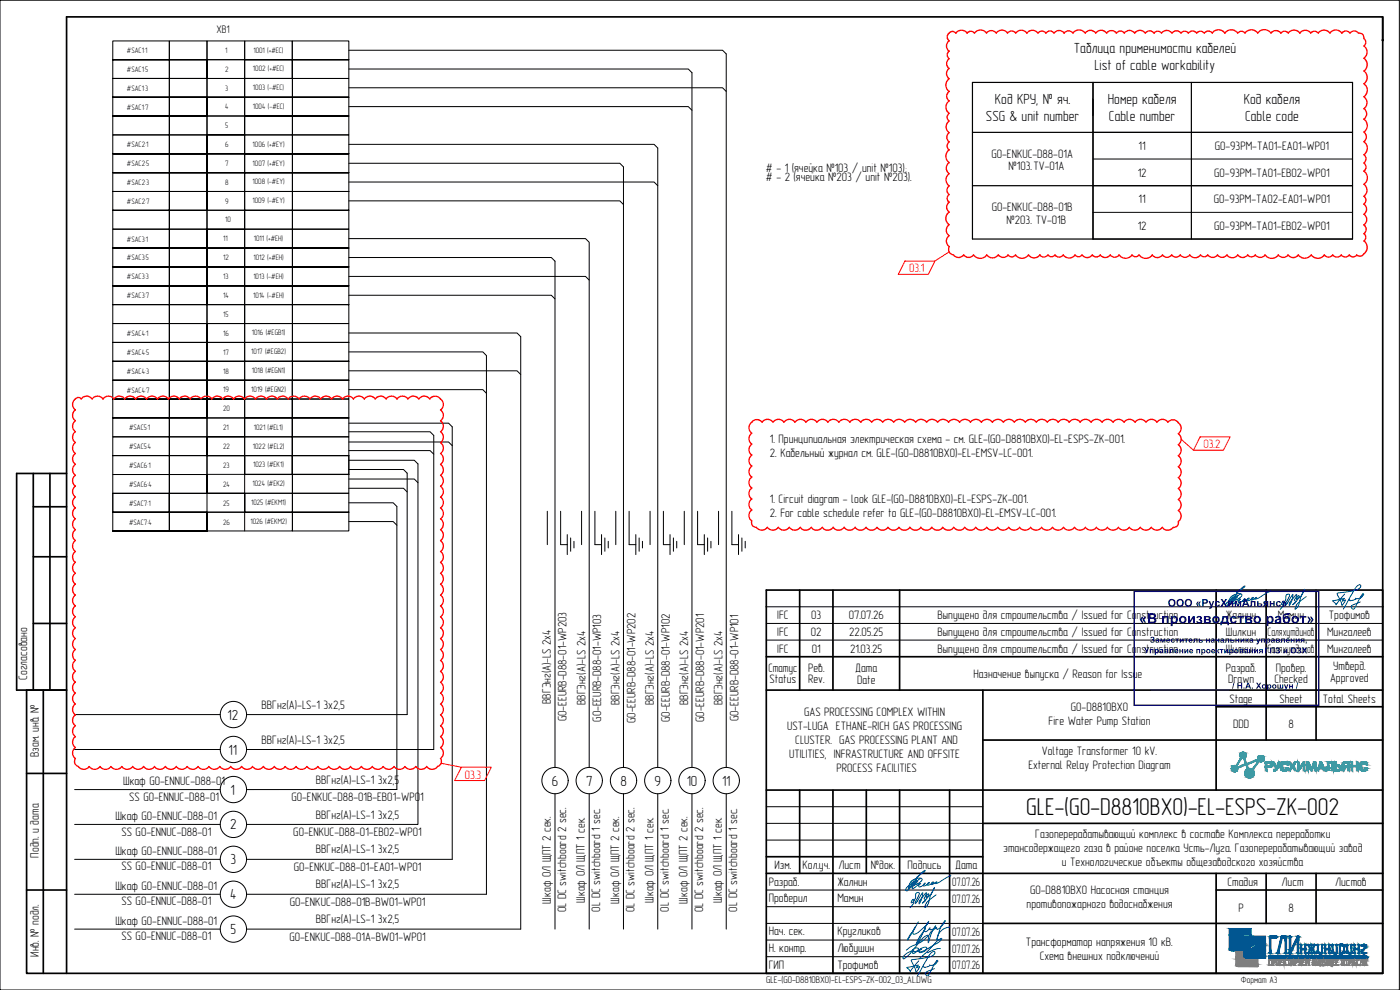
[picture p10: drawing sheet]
<svg xmlns="http://www.w3.org/2000/svg" width="420mm" height="297mm" viewBox="0 0 420 297" stroke-linecap="round" stroke-linejoin="round" font-family="sans-serif">
<defs><g id="words">
<text font-size="7.3" x="308" y="244.5">GLE-(G0-D8810BX0)-EL-ESPS-ZK-002</text>
<g font-size="4.4">
<text x="322.3" y="15.9">Таблица применимости кабелей</text>
<text x="328.5" y="20.9">List of cable workability</text>
<text x="298.6" y="31.2">Код КРУ, № яч.</text>
<text x="332.5" y="31.2">Номер кабеля</text>
<text x="373.3" y="31.2">Код кабеля</text>
<text x="295.9" y="36.2">SSG &amp; unit number</text>
<text x="332.8" y="36.2">Cable number</text>
<text x="373.7" y="36.2">Cable code</text>
<text x="68.2" y="215.9">12</text>
<text x="68.6" y="226.4">11</text>
<text x="69.2" y="238.4">1</text>
<text x="165.6" y="235.7">6</text>
<text x="175.9" y="235.7">7</text>
<text x="186.2" y="235.7">8</text>
<text x="196.4" y="235.7">9</text>
<text x="206.1" y="235.7">10</text>
<text x="216.7" y="235.7">11</text>
<text x="69.1" y="248.9">2</text>
<text x="69.2" y="259.3">3</text>
<text x="69.1" y="269.8">4</text>
<text x="69.2" y="280.3">5</text>
</g>
<g font-size="3.7">
<text x="297.5" y="47.3">G0-ENKUC-D88-01A</text>
<text x="341.7" y="45">11</text>
<text x="364.6" y="45">G0-93PM-TA01-EA01-WP01</text>
<text x="229.9" y="51.6"># - 1 (ячейка №103 / unit №103);</text>
<text x="302.6" y="51.1">№103.TV-01A</text>
<text x="341.4" y="53">12</text>
<text x="364.4" y="53">G0-93PM-TA01-EB02-WP01</text>
<text x="229.9" y="54.3"># - 2 (ячейка №203 / unit №203).</text>
<text x="297.6" y="63.3">G0-ENKUC-D88-01B</text>
<text x="341.7" y="61">11</text>
<text x="364.3" y="61">G0-93PM-TA02-EA01-WP01</text>
<text x="302.1" y="67.1">№203. TV-01B</text>
<text x="341.4" y="69">12</text>
<text x="364.4" y="69">G0-93PM-TA01-EB02-WP01</text>
<text x="231.1" y="132.8">1. Принципиальная электрическая схема - см. GLE-(G0-D8810BX0)-EL-ESPS-ZK-001.</text>
<text x="231.1" y="137.3">2. Кабельный журнал см. GLE-(G0-D8810BX0)-EL-EMSV-LC-001.</text>
<text x="231.1" y="150.8">1. Circuit diagram - look GLE-(G0-D8810BX0)-EL-ESPS-ZK-001.</text>
<text x="231.1" y="155.2">2. For cable schedule refer to GLE-(G0-D8810BX0)-EL-EMSV-LC-001.</text>
<text x="233.3" y="185.8">IFС</text>
<text x="243.5" y="185.8">03</text>
<text x="254.7" y="185.8">07.07.26</text>
<text x="281.4" y="185.8">Выпущено для строительства / Issued for Construction</text>
<text x="367.9" y="185.8">Жалнин</text>
<text x="383.5" y="185.8">Мамин</text>
<text x="398.8" y="185.8">Трофимов</text>
<text x="233.3" y="190.8">IFС</text>
<text x="243.4" y="190.8">02</text>
<text x="254.9" y="190.8">22.05.25</text>
<text x="281.4" y="190.8">Выпущено для строительства / Issued for Construction</text>
<text x="367.9" y="190.8">Шилкин</text>
<text x="380.4" y="190.8">Саляхутдинов</text>
<text x="398.3" y="190.8">Мингалеев</text>
<text x="233.3" y="195.8">IFС</text>
<text x="243.6" y="195.8">01</text>
<text x="255.2" y="195.8">21.03.25</text>
<text x="281.4" y="195.8">Выпущено для строительства / Issued for Construction</text>
<text x="367.9" y="195.8">Шилкин</text>
<text x="380.4" y="195.8">Саляхутдинов</text>
<text x="398.3" y="195.8">Мингалеев</text>
<text x="8.1" y="204" transform="rotate(-90 8.1 204)">Согласовано</text>
<text x="230.6" y="201.5">Статус</text>
<text x="242.5" y="201.5">Рев.</text>
<text x="256.7" y="201.5">Дата</text>
<text x="292.1" y="203.3">Назначение выпуска / Reason for Issue</text>
<text x="367.9" y="201.5">Разраб.</text>
<text x="382.9" y="201.5">Провер.</text>
<text x="400.1" y="201.2">Утверд.</text>
<text x="231" y="205.1">Status</text>
<text x="242.5" y="205.1">Rev.</text>
<text x="257.2" y="205.1">Date</text>
<text x="368.6" y="205.1">Drawn</text>
<text x="382.5" y="205.1">Checked</text>
<text x="399.2" y="204.7">Approved</text>
<text x="78.5" y="212.7">ВВГнг(А)-LS-1 3х2,5</text>
<text x="165.3" y="211.2" transform="rotate(-90 165.3 211.2)">ВВГЭнг(А)-LS 2x4</text>
<text x="175.7" y="211.6" transform="rotate(-90 175.7 211.6)">ВВГЭнг(А)-LS 2x4</text>
<text x="185.9" y="211.6" transform="rotate(-90 185.9 211.6)">ВВГЭнг(А)-LS 2x4</text>
<text x="196.2" y="211.6" transform="rotate(-90 196.2 211.6)">ВВГЭнг(А)-LS 2x4</text>
<text x="206.5" y="211.6" transform="rotate(-90 206.5 211.6)">ВВГЭнг(А)-LS 2x4</text>
<text x="216.8" y="211.6" transform="rotate(-90 216.8 211.6)">ВВГЭнг(А)-LS 2x4</text>
<text x="241.3" y="215">GAS PROCESSING COMPLEX WITHIN</text>
<text x="321.4" y="213.4">G0-D8810BX0</text>
<text x="369" y="210.8">Stage</text>
<text x="384" y="210.8">Sheet</text>
<text x="397" y="210.8">Total Sheets</text>
<text x="170.1" y="216.5" transform="rotate(-90 170.1 216.5)">G0-EEURB-D88-01-WP203</text>
<text x="180.5" y="216.6" transform="rotate(-90 180.5 216.6)">G0-EEURB-D88-01-WP103</text>
<text x="190.8" y="216.9" transform="rotate(-90 190.8 216.9)">G0-EEURB-D88-01-WP202</text>
<text x="201" y="216.7" transform="rotate(-90 201 216.7)">G0-EEURB-D88-01-WP102</text>
<text x="211.3" y="216.7" transform="rotate(-90 211.3 216.7)">G0-EEURB-D88-01-WP201</text>
<text x="221.6" y="216.4" transform="rotate(-90 221.6 216.4)">G0-EEURB-D88-01-WP101</text>
<text x="236.2" y="219.1">UST-LUGA ETHANE-RICH GAS PROCESSING</text>
<text x="314.7" y="217.5">Fire Water Pump Station</text>
<text x="370.1" y="218.3">DDD</text>
<text x="386.7" y="218.3">8</text>
<text x="11.6" y="227.1" transform="rotate(-90 11.6 227.1)">Взам. инв. №</text>
<text x="78.5" y="223.1">ВВГнг(А)-LS-1 3х2,5</text>
<text x="236.8" y="227.5">UTILITIES, INFRASTRUCTURE AND OFFSITE</text>
<text x="238.7" y="223.3">CLUSTER. GAS PROCESSING PLANT AND</text>
<text x="312.7" y="226.6">Voltage Transformer 10 kV.</text>
<text x="251.1" y="231.7">PROCESS FACILITIES</text>
<text x="308.6" y="230.8">External Relay Protection Diagram</text>
<text x="37" y="235.6">Шкаф G0-ENNUC-D88-01</text>
<text x="94.8" y="235.1">ВВГнг(А)-LS-1 3х2,5</text>
<text x="38.7" y="240.2">SS G0-ENNUC-D88-01</text>
<text x="87.5" y="240.4">G0-ENKUC-D88-01B-EB01-WP01</text>
<text x="94.8" y="245.6">ВВГнг(А)-LS-1 3х2,5</text>
<text x="34.6" y="246.1">Шкаф G0-ENNUC-D88-01</text>
<text x="36.4" y="250.7">SS G0-ENNUC-D88-01</text>
<text x="88" y="250.9">G0-ENKUC-D88-01-EB02-WP01</text>
<text x="310.7" y="251.4">Газоперерабатывающий комплекс в составе Комплекса переработки</text>
<text x="11.6" y="257.3" transform="rotate(-90 11.6 257.3)">Подп. и дата</text>
<text x="34.6" y="256.5">Шкаф G0-ENNUC-D88-01</text>
<text x="94.8" y="256.1">ВВГнг(А)-LS-1 3х2,5</text>
<text x="301.1" y="255.6">этансодержащего газа в районе поселка Усть-Луга. Газоперерабатывающий завод</text>
<text x="36.4" y="261.2">SS G0-ENNUC-D88-01</text>
<text x="88.2" y="261.3">G0-ENKUC-D88-01-EA01-WP01</text>
<text x="232.5" y="260.8">Изм.</text>
<text x="240.9" y="260.8">Кол.уч.</text>
<text x="251.7" y="260.8">Лист</text>
<text x="261.4" y="260.8">№док.</text>
<text x="272.4" y="260.8">Подпись</text>
<text x="286.7" y="260.8">Дата</text>
<text x="318.7" y="259.8">и Технологические объекты общезаводского хозяйства</text>
<text x="34.6" y="267">Шкаф G0-ENNUC-D88-01</text>
<text x="94.8" y="266.6">ВВГнг(А)-LS-1 3х2,5</text>
<text x="230.7" y="265.7">Разраб.</text>
<text x="251.3" y="265.7">Жалнин</text>
<text x="285.8" y="265.8">07.07.26</text>
<text x="309.2" y="268.4">G0-D8810BX0 Насосная станция</text>
<text x="368.4" y="265.7">Стадия</text>
<text x="384.6" y="265.7">Лист</text>
<text x="400.7" y="265.7">Листов</text>
<text x="36.4" y="271.6">SS G0-ENNUC-D88-01</text>
<text x="87" y="271.8">G0-ENKUC-D88-01B-BW01-WP01</text>
<text x="165.3" y="271.1" transform="rotate(-90 165.3 271.1)">Шкаф ОЛ ЩПТ 2 сек.</text>
<text x="169.9" y="273.8" transform="rotate(-90 169.9 273.8)">OL DC switchboard 2 sec.</text>
<text x="175.5" y="270.8" transform="rotate(-90 175.5 270.8)">Шкаф ОЛ ЩПТ 1 сек.</text>
<text x="180.1" y="273.5" transform="rotate(-90 180.1 273.5)">OL DC switchboard 1 sec.</text>
<text x="185.8" y="271.1" transform="rotate(-90 185.8 271.1)">Шкаф ОЛ ЩПТ 2 сек.</text>
<text x="190.4" y="273.8" transform="rotate(-90 190.4 273.8)">OL DC switchboard 2 sec.</text>
<text x="196.1" y="270.8" transform="rotate(-90 196.1 270.8)">Шкаф ОЛ ЩПТ 1 сек.</text>
<text x="200.7" y="273.5" transform="rotate(-90 200.7 273.5)">OL DC switchboard 1 sec.</text>
<text x="206.4" y="271.1" transform="rotate(-90 206.4 271.1)">Шкаф ОЛ ЩПТ 2 сек.</text>
<text x="211" y="273.8" transform="rotate(-90 211 273.8)">OL DC switchboard 2 sec.</text>
<text x="216.7" y="270.8" transform="rotate(-90 216.7 270.8)">Шкаф ОЛ ЩПТ 1 сек.</text>
<text x="221.3" y="273.5" transform="rotate(-90 221.3 273.5)">OL DC switchboard 1 sec.</text>
<text x="230.7" y="270.7">Проверил</text>
<text x="251.3" y="270.7">Мамин</text>
<text x="285.8" y="270.8">07.07.26</text>
<text x="308.1" y="272.5">противопожарного водоснабжения</text>
<text x="371.7" y="273.6">Р</text>
<text x="386.7" y="273.6">8</text>
<text x="34.6" y="277.5">Шкаф G0-ENNUC-D88-01</text>
<text x="94.8" y="277">ВВГнг(А)-LS-1 3х2,5</text>
<text x="230.7" y="280.7">Нач. сек.</text>
<text x="251.3" y="280.7">Кругликов</text>
<text x="285.8" y="280.8">07.07.26</text>
<text x="11.6" y="287.1" transform="rotate(-90 11.6 287.1)">Инв. № подл.</text>
<text x="36.4" y="282.1">SS G0-ENNUC-D88-01</text>
<text x="86.9" y="282.3">G0-ENKUC-D88-01A-BW01-WP01</text>
<text x="230.7" y="285.7">Н. контр.</text>
<text x="251.3" y="285.7">Любушин</text>
<text x="285.8" y="285.8">07.07.26</text>
<text x="307.9" y="283.7">Трансформатор напряжения 10 кВ.</text>
<text x="312" y="287.9">Схема внешних подключений</text>
<text x="230.7" y="290.7">ГИП</text>
<text x="251.3" y="290.7">Трофимов</text>
<text x="285.8" y="290.8">07.07.26</text>
</g>
<g font-size="3.7" fill="#f00">
<text x="272.8" y="81.7">03.1</text>
<text x="361.2" y="134.5">03.2</text>
<text x="139.5" y="233.6">03.3</text>
</g>
<text font-size="3.3" x="64.9" y="10">XB1</text>
<text font-size="2.9" x="230" y="294.9">GLE-(G0-D8810BX0)-EL-ESPS-ZK-002_03_AL.DWG</text>
<text font-size="2.8" x="372.4" y="294.9">Формат А3</text>
<g font-size="2.4">
<text x="38.1" y="16">#SAC1:1</text>
<text x="67.6" y="15.9">1</text>
<text x="76.1" y="15.8">1001 (+#EC)</text>
<text x="38.1" y="21.6">#SAC1:5</text>
<text x="67.6" y="21.6">2</text>
<text x="75.9" y="21.4">1002 (+#EC)</text>
<text x="38.1" y="27.2">#SAC1:3</text>
<text x="67.6" y="27.2">3</text>
<text x="75.9" y="27">1003 (-#EC)</text>
<text x="38.1" y="32.9">#SAC1:7</text>
<text x="67.6" y="32.8">4</text>
<text x="75.9" y="32.7">1004 (-#EC)</text>
<text x="67.6" y="38.5">5</text>
<text x="38.1" y="44.2">#SAC2:1</text>
<text x="67.6" y="44.2">6</text>
<text x="75.8" y="44">1006 (+#EY)</text>
<text x="38.1" y="49.9">#SAC2:5</text>
<text x="67.6" y="49.8">7</text>
<text x="75.8" y="49.7">1007 (+#EY)</text>
<text x="38.1" y="55.5">#SAC2:3</text>
<text x="67.6" y="55.5">8</text>
<text x="75.8" y="55.3">1008 (-#EY)</text>
<text x="38.1" y="61.2">#SAC2:7</text>
<text x="67.6" y="61.1">9</text>
<text x="75.8" y="61">1009 (-#EY)</text>
<text x="67.6" y="66.7">10</text>
<text x="38.1" y="72.5">#SAC3:1</text>
<text x="67" y="72.4">11</text>
<text x="76.1" y="77.9">1012 (+#EH)</text>
<text x="76.2" y="72.3">1011 (+#EH)</text>
<text x="38.1" y="78.2">#SAC3:5</text>
<text x="38.1" y="83.8">#SAC3:3</text>
<text x="67" y="83.8">13</text>
<text x="67" y="78.1">12</text>
<text x="76" y="83.7">1013 (-#EH)</text>
<text x="38.1" y="89.5">#SAC3:7</text>
<text x="67" y="89.4">14</text>
<text x="76" y="89.3">1014 (-#EH)</text>
<text x="67" y="95.1">15</text>
<text x="38.1" y="100.8">#SAC4:1</text>
<text x="67" y="100.8">16</text>
<text x="75.6" y="100.6">1016 (#EGB1)</text>
<text x="38.1" y="106.5">#SAC4:5</text>
<text x="67" y="106.4">17</text>
<text x="75.4" y="106.3">1017 (#EGB2)</text>
<text x="38.1" y="112.2">#SAC4:3</text>
<text x="67" y="112.1">18</text>
<text x="75.6" y="112">1018 (#EGN1)</text>
<text x="38.1" y="117.8">#SAC4:7</text>
<text x="67" y="117.8">19</text>
<text x="75.4" y="117.6">1019 (#EGN2)</text>
<text x="67" y="123.4">20</text>
<text x="38.7" y="129.1">#SAC5:1</text>
<text x="67" y="129">21</text>
<text x="76.2" y="128.9">1021 (#EL1)</text>
<text x="38.7" y="134.8">#SAC5:4</text>
<text x="67" y="134.7">22</text>
<text x="75.9" y="134.6">1022 (#EL2)</text>
<text x="38.7" y="140.4">#SAC6:1</text>
<text x="67" y="140.4">23</text>
<text x="76" y="140.2">1023 (#EK1)</text>
<text x="38.7" y="146.1">#SAC6:4</text>
<text x="67" y="146">24</text>
<text x="75.8" y="145.9">1024 (#EK2)</text>
<text x="38.7" y="151.8">#SAC7:1</text>
<text x="67" y="151.7">25</text>
<text x="75.4" y="151.6">1025 (#EKM1)</text>
<text x="38.7" y="157.4">#SAC7:4</text>
<text x="67" y="157.4">26</text>
<text x="75.1" y="157.2">1026 (#EKM2)</text>
</g>
</g></defs>
<!-- layer: 0 -->
<g fill="none" stroke="#000" stroke-width=".51">
<path d="M415 5.1v7M10 142.1v65M10 152h10M15 142.1v65M20 142.1h-15v65h15M10 167.1h10M230 177h185v115h-185zM240 177v30.1M250 177v30.1M270 177v30.1M365 177v60.1M380 177v45"/>
<path d="M395 177v45M10 187.1h10M230 197h185M8 207.1v84.9h407v-286.9h-395v286.9M13 207.1v84.9M230 207.1h185M295 207.1v84.9M365 212.1h50M8 232.1h12M230 237.1h185M240 237.1v25M250 237.1v54.9"/>
<path d="M260 237.1v25M270 237.1v54.9M285 237.1v54.9M295 222h120M230 257.1h65M295 247h120M8 267h12M230 262.1h185M295 277.1h120M365 267h50M365 262.1v29.9M380 262.1v15"/>
<path d="M395 262.1v15"/>
</g>
<circle cx="415" cy="12.1" r=".24" fill="#000" stroke="#000" stroke-width=".3"/>
<g fill="none" stroke="#000" stroke-width=".3">
<path d="M33.8 17.9h28.3h-11.3v5.6h-17h28.3h-28.3zM33.8 12.3h17v5.6h-17zM50.8 17.9h11.3v5.6v-5.6h11.3v5.6h-22.6zM50.8 12.3h11.3v5.6h-11.3zM62.1 12.3h11.3v5.6h-11.3zM73.4 17.9v5.6h14.3v-5.6h17v5.6h-17v-5.6zM73.4 12.3h14.3v5.6h-14.3zM87.7 17.9h-14.3h14.3M87.7 12.3h17v5.6h-17zM104.7 17.9h-17h17M33.8 23.5v11.3h17v-5.6h22.6v-5.7h14.4v5.7h16.9h-31.3v5.6h-11.3v-5.6v5.6h-11.3v5.7h-17v-5.7h17v5.7h11.3v-5.7h-11.3v-5.6h-17h28.3h-11.3v-5.7zM50.8 23.5h11.3v5.7h-11.3z"/>
<path d="M50.8 29.2h-17h17M62.1 23.5h11.3v5.7h-11.3zM73.4 29.2h14.4v-5.7h16.9v5.7zM87.7 23.5h-14.3h14.3M33.8 40.5h28.3v-5.7h25.7v5.7h16.9v-11.3h-42.6h11.3v5.6h14.4v-5.6v5.6h16.9h-16.9v5.7h-14.4v5.7h-39.6h17v-5.7v5.7h11.3h-28.3zM33.8 46.2h70.9v-5.7h-42.6h11.3v5.7h14.4v-5.7v5.7h16.9h-31.3v5.6h-39.6h17v-5.6v5.6h11.3h-28.3zM33.8 51.8h70.9v-5.6h-42.6h11.3v5.6h14.4v-5.6v5.6h16.9h-31.3v5.7h-39.6h17v-5.7v5.7h11.3h-28.3zM33.8 57.5h70.9v-5.7h-42.6h11.3v5.7h14.4v-5.7v5.7h16.9h-31.3v5.6h-11.3v5.7h-11.3v-5.7h-17v5.7h17v-11.3v5.6h11.3h-28.3zM62.1 46.2v-5.7v5.7M62.1 51.8v-5.6v5.6M62.1 57.5v-5.7v5.7M73.4 40.5v-5.7v5.7"/>
<path d="M33.8 68.8h28.3v-5.7h25.7v5.7h16.9v-11.3h-42.6h11.3v5.6h14.4v-5.6v5.6h16.9h-16.9v5.7h-14.4v5.6h-39.6h17v-5.6v5.6h11.3h-28.3zM33.8 74.4h70.9v-5.6h-42.6h11.3v5.6h14.4v-5.6v5.6h16.9h-31.3v5.7h-39.6h17v-5.7v5.7h11.3h-28.3zM62.1 63.1v-5.6v5.6M62.1 74.4v-5.6v5.6M73.4 68.8v-5.7v5.7M33.8 80.1h70.9v-5.7h-42.6h11.3v5.7h14.4v-5.7v5.7h16.9h-31.3v5.7h-39.6h17v-5.7v5.7h11.3h-28.3zM33.8 85.8h70.9v-5.7h-42.6h11.3v5.7h14.4v-5.7v5.7h16.9h-31.3v5.6h-11.3v5.7h-11.3v-5.7h-17v5.7h17v-11.3v5.6h11.3h-28.3zM33.8 97.1h28.3v-5.7h25.7v5.7h16.9v-11.3h-42.6h11.3v5.6h14.4v-5.6v5.6h16.9h-16.9v5.7h-14.4v5.7h-39.6h17v-5.7v5.7h11.3h-28.3zM62.1 80.1v-5.7v5.7M62.1 85.8v-5.7v5.7M62.1 91.4v-5.6v5.6M73.4 97.1v-5.7v5.7"/>
<path d="M33.8 102.8h70.9v-5.7h-42.6h11.3v5.7h14.4v-5.7v5.7h16.9h-31.3v5.6h-39.6h17v-5.6v5.6h11.3h-28.3zM33.8 108.4v5.7h17v-5.7h11.3v5.7v-5.7h42.6h-16.9v-5.6v5.6h-14.4v-5.6h-11.3h42.6v5.6h-31.3v5.7h-22.6v-5.7zM33.8 114.1v11.3h17v-5.7h11.3v-5.6h42.6h-17v5.6h-14.3v5.7h-11.3v-5.7v5.7h-11.3v5.7h-17v-5.7h17v5.7h11.3v-5.7h-11.3v-5.7h-17h17v-5.6h11.3v5.6h-11.3v-5.6zM50.8 114.1h11.3h-11.3M50.8 114.1h-17h17M62.1 102.8v-5.7v5.7M62.1 108.4v-5.6v5.6M62.1 114.1h11.3h-11.3M73.4 108.4h-11.3h11.3M73.4 108.4h14.4v5.7h-14.4zM73.4 114.1h31.3v5.6h-17v-5.6zM73.4 119.7v-5.6v5.6"/>
<path d="M87.8 108.4h16.9v5.7h-16.9zM33.8 131.1h28.3v-5.7h25.6v5.7h17v-11.4h-42.6h11.3v5.7h14.3v-5.7v5.7h17h-17v5.7h-14.3v5.6h-11.3v5.7h-11.3v-5.7h-17v5.7h17v-11.3v5.6h11.3h-28.3zM62.1 136.7v-5.6v5.6M73.4 131.1v-5.7v5.7M33.8 142.4h28.3v-5.7h25.6v5.7h17v-11.3h-42.6h11.3v5.6h14.3v-5.6v5.6h17h-17v5.7h-14.3v5.6h-11.3v5.7h-11.3v-5.7h-17v5.7h17v-11.3v5.6h11.3h-28.3zM33.8 148h28.3v-5.7h25.7v5.7h16.9v-11.3h-42.6h11.3v5.6h14.4v-5.6v5.6h16.9h-16.9v5.7h-14.4v5.7h-11.3v5.6h-11.3v-5.6h-17v5.6h17v-11.3v5.7h11.3h-28.3zM33.8 159.3h54v-5.6h16.9h-16.9v-5.7v5.7h-14.4v-5.7h-11.3h42.6v11.3h-16.9v-5.6h-25.7v5.6zM62.1 148v-5.6v5.6M62.1 159.3v-5.6v5.6M73.4 142.4v-5.7v5.7M73.4 153.7v-5.7v5.7"/>
</g>
<!-- layer: 1_RAZ -->
<g fill="none" stroke="#000" stroke-width=".3">
<path d="M0 .1h420v296.9h-420zM146 106.7v161.6M156.3 101v177.8M104.7 138.1h19.6l1.1 1.1v108.2h-51.4M104.7 127h29.9l1.1 1.1v129.7h-61.7M104.7 132.6h29.9l1.1 1.1M130.2 130.6v94.3h-56.2M73.4 153.7v5.6M104.7 143.7h19.6l1.1 1.1M119.1 152v84.9M122.2 142v72.4M164.3 153.4v10"/>
<path d="M168.3 153.4v10h1.9M174.5 153.4v10M178.5 153.4v10h2M184.8 153.4v10M188.8 153.4v10h2M195.1 153.4v10M199.1 153.4v10h2M205.4 153.4v10M209.4 153.4v10h2M215.6 153.4v10M219.6 153.4v10h2M170.2 160.4v6"/>
<path d="M171.3 161.4v4M172.3 162.4v2M180.5 160.4v6M181.5 161.4v4M182.5 162.4v2M190.8 160.4v6M191.8 161.4v4M192.8 162.4v2M201.1 160.4v6M202.1 161.4v4M203.1 162.4v2M211.4 160.4v6"/>
<path d="M212.4 161.4v4M213.4 162.4v2M221.6 160.4v6M222.7 161.4v4M223.6 162.4v2"/>
</g>
<!-- layer: 0 -->
<g fill="none" stroke="#000" stroke-width=".3">
<path d="M104.7 15.1h112.2l1.1 1.1v214.1M104.7 32h101.9l1.1 1.1M104.7 20.7h101.9l1.1 1.1v208.5M104.7 26.3h112.2l1.1 1.1M328 39.7h77.9M104.7 49h81.3l1.1 1.1v180.2M104.7 54.6h91.6l1.1 1.1M104.7 43.3h91.6l1.1 1.1v185.9M328 47.7h77.9M328 55.7h77.9M104.7 77.3h60.8l1.1 1.1v151.9M104.7 71.6h71l1.1 1.1v157.6"/>
<path d="M104.7 60.3h81.3l1.1 1.1M328 63.7h77.9M328 71.7h77.9M104.7 99.9h50.5l1.1 1.1M104.7 88.6h60.8l1.1 1.1M104.7 82.9h71l1.1 1.1M104.7 116.9h40.2l1.1 1.1M104.7 105.6h40.2l1.1 1.1M104.7 111.3h50.5l1.1 1.1M104.7 129.5h24.4l1.1 1.1M104.7 135.2h24.4l1.1 1.1M104.7 150.9h13.3l1.1 1.1"/>
<path d="M104.7 156.5h13.3l1.1 1.1M104.7 140.9h16.4l1.1 1.1M104.7 146.5h16.4l1.1 1.1M230 192.1h185M230 187.1h185M230 182.1h185M22.4 214.4h43.7M74 214.4h48.2M22.4 236.9h43.7M22.4 224.9h43.7M119.1 236.9h-45.1M166.6 238.2v40.6"/>
<path d="M176.8 238.2v40.6M187.1 238.2v40.6M197.4 238.2v40.6M207.7 238.2v40.6M218 238.2v40.6M22.4 247.4h43.7M22.4 257.8h43.7M230 252.1h65M230 247h65M230 242h65M22.4 268.3h43.7M22.4 278.8h43.7"/>
<path d="M74 268.3h72M74 278.8h82.3M230 277.1h65M230 272h65M230 267h65M250 262.1h.6M230 287h65M230 282.1h65"/>
<circle cx="70.1" cy="214.4" r="3.9"/>
<circle cx="70.1" cy="236.9" r="3.9"/>
<circle cx="70.1" cy="224.9" r="3.9"/>
<circle cx="166.6" cy="234.2" r="3.9"/>
<circle cx="176.8" cy="234.2" r="3.9"/>
<circle cx="187.1" cy="234.2" r="3.9"/>
<circle cx="197.4" cy="234.2" r="3.9"/>
<circle cx="207.7" cy="234.2" r="3.9"/>
<circle cx="218" cy="234.2" r="3.9"/>
<circle cx="70.1" cy="247.3" r="3.9"/>
<circle cx="70.1" cy="257.8" r="3.9"/>
<circle cx="70.1" cy="278.8" r="3.9"/>
<circle cx="70.1" cy="268.3" r="3.9"/>
</g>
<path d="M291.8 39.7h114.1M291.8 24.7h114.1v47h-114.1zM328 24.7v47M357.5 24.7v47M291.8 55.7h114.1" fill="none" stroke="#000" stroke-width=".36"/>
<!-- layer: 05 -->
<g fill="none" stroke="#f00" stroke-width=".4">
<path d="M284.8 9.9a1.24 1.24 0 0 1 2.1 0 2.06 2.06 0 0 1 3.3 0M284.9 9.9a1.41 1.41 0 0 0 0 2.3 1.89 1.89 0 0 0 0 3.1 1.38 1.38 0 0 0 0 2.3 1.79 1.79 0 0 0 0 3 1.85 1.85 0 0 0 0 3 2.34 2.34 0 0 0 0 3.8 1.75 1.75 0 0 0 0 2.9 2.26 2.26 0 0 0 0 3.7 1.41 1.41 0 0 0-.1 2.3 2.12 2.12 0 0 0 .1 3.5 1.71 1.71 0 0 0 0 2.8 1.47 1.47 0 0 0 0 2.4M290.2 10a1.34 1.34 0 0 1 2.2 0M302.4 9.9a1.51 1.51 0 0 1 2.4 0M302.4 9.9a2.06 2.06 0 0 0-3.4 0 1.79 1.79 0 0 0-2.9 0 2.19 2.19 0 0 0-3.6 0M304.8 9.9a2.04 2.04 0 0 1 3.4 0M308.2 9.9a2.02 2.02 0 0 1 3.3 0M311.5 9.9a1.45 1.45 0 0 1 2.4 0M313.9 9.9a1.48 1.48 0 0 1 2.4 0 1.85 1.85 0 0 1 3.1 0M325.7 9.9a2.25 2.25 0 0 0-3.7 0 1.6 1.6 0 0 0-2.6 0M332.1 9.9a1.98 1.98 0 0 0-3.3 0 1.93 1.93 0 0 0-3.1 0M332.1 9.9a1.81 1.81 0 0 1 3 0"/>
<path d="M340.5 9.9a1.96 1.96 0 0 1 3.2 0M340.5 9.9a1.89 1.89 0 0 0-3.1 0 1.44 1.44 0 0 0-2.3 0M343.7 9.9a1.6 1.6 0 0 1 2.7 0M346.3 9.9a1.36 1.36 0 0 1 2.3 0 1.91 1.91 0 0 1 3.1 0 1.64 1.64 0 0 1 2.7 0 1.37 1.37 0 0 1 2.2 0M356.7 9.9a1.5 1.5 0 0 1 2.4 .1 1.39 1.39 0 0 1 2.3 0M367.6 9.9a2.37 2.37 0 0 1 3.9 0 1.32 1.32 0 0 1 2.1 0M367.6 9.9a2.32 2.32 0 0 0-3.8 0 1.44 1.44 0 0 0-2.4 0M381.4 10a1.83 1.83 0 0 1 3 0M381.4 9.9a2.42 2.42 0 0 0-3.9 0 2.34 2.34 0 0 0-3.9 0M384.4 9.9a1.32 1.32 0 0 1 2.2 0 2.15 2.15 0 0 1 3.5 0M390.1 9.9a2 2 0 0 1 3.3 0M393.4 9.9a1.37 1.37 0 0 1 2.2 0"/>
<path d="M395.6 9.9a2.13 2.13 0 0 1 3.5 0M399.1 9.9a2.19 2.19 0 0 1 3.6 0M402.7 9.9a1.51 1.51 0 0 1 2.5 0M405.2 9.9a1.53 1.53 0 0 1 2.5 0 1.41 1.41 0 0 1 1.6 1.7 1.34 1.34 0 0 1 0 2.2M409.3 13.8a2.25 2.25 0 0 1 0 3.7M409.3 17.5a2.34 2.34 0 0 1 0 3.8 2.32 2.32 0 0 1 0 3.8 2.4 2.4 0 0 1 0 3.9 2.15 2.15 0 0 1 0 3.6 1.94 1.94 0 0 1 0 3.1 2.36 2.36 0 0 1 0 3.9M409.3 39.6a1.77 1.77 0 0 1 0 2.9M284.9 45a2.32 2.32 0 0 0 0 3.8 2.02 2.02 0 0 0 0 3.3 2.25 2.25 0 0 0 0 3.7M284.9 55.8a1.58 1.58 0 0 0 0 2.6 1.39 1.39 0 0 0-.1 2.3 1.84 1.84 0 0 0 .1 2.9 2.28 2.28 0 0 0-.1 3.8 2.03 2.03 0 0 0 .1 3.3 1.98 1.98 0 0 0 0 3.3 1.74 1.74 0 0 0 1.3 2.5 1.88 1.88 0 0 0 3 0 1.78 1.78 0 0 0 3 0 2.44 2.44 0 0 0 3.9 0 2.11 2.11 0 0 0 3.5 0 1.81 1.81 0 0 0 3 0M409.3 46.4a1.51 1.51 0 0 1 0 2.5M409.3 58.9a1.45 1.45 0 0 1 0 2.4M409.3 48.9a1.49 1.49 0 0 1 0 2.5"/>
<path d="M409.3 42.5a2.38 2.38 0 0 1 0 3.9M409.3 51.3a2.4 2.4 0 0 1 0 4 2.19 2.19 0 0 1 0 3.6M302.5 76.5a1.37 1.37 0 0 0 2.3 0M312.1 76.5a2.09 2.09 0 0 1-3.4 0 2.38 2.38 0 0 1-3.9 0M341.9 76.5a2.4 2.4 0 0 0 3.9 0M341.9 76.5a1.29 1.29 0 0 1-2.1 0 2.39 2.39 0 0 1-3.9 0 1.6 1.6 0 0 1-2.7 0 1.84 1.84 0 0 1-3 0 1.46 1.46 0 0 1-2.4 0 1.87 1.87 0 0 1-3.1 0 1.27 1.27 0 0 1-2 0 2.16 2.16 0 0 1-3.6 0 1.54 1.54 0 0 1-2.5 0 1.29 1.29 0 0 1-2.1 0 1.47 1.47 0 0 1-2.4 0M379.7 76.5a1.82 1.82 0 0 1-3 0 1.38 1.38 0 0 1-2.3 0 1.82 1.82 0 0 1-2.9 0 1.97 1.97 0 0 1-3.3 0 1.72 1.72 0 0 1-2.8 0 1.81 1.81 0 0 1-2.9 0 1.32 1.32 0 0 1-2.2 0 1.97 1.97 0 0 1-3.3 0 1.73 1.73 0 0 1-2.8 0 1.57 1.57 0 0 1-2.6 0 1.67 1.67 0 0 1-2.7 0 1.89 1.89 0 0 1-3.1 0M405 76.5a1.37 1.37 0 0 0 2.2 0M405 76.5a1.49 1.49 0 0 1-2.5 0 1.57 1.57 0 0 1-2.5 0 1.52 1.52 0 0 1-2.5 0 2.41 2.41 0 0 1-4 0 2.38 2.38 0 0 1-3.9 0 1.87 1.87 0 0 1-3 0 1.77 1.77 0 0 1-2.9 0 2.42 2.42 0 0 1-4 0M409.3 67.5a1.62 1.62 0 0 1 0 2.6M409.3 70.1a1.33 1.33 0 0 1 0 2.2 2.56 2.56 0 0 1 .8 2.8 2.56 2.56 0 0 1-2.4 1.7l-.5-.3M409.3 61.2a1.84 1.84 0 0 1 0 3.1 1.96 1.96 0 0 1 0 3.2"/>
<path d="M22.6 119.7a1.98 1.98 0 0 0 0 3.3 2 2 0 0 0 0 3.2 2 2 0 0 0 0 3.3 1.98 1.98 0 0 0 0 3.3 2 2 0 0 0 0 3.3M57 119.7a2 2 0 0 1 3.3 0 1.98 1.98 0 0 1 3.3 0 1.98 1.98 0 0 1 3.2 0 2 2 0 0 1 3.3 0 1.98 1.98 0 0 1 3.3 0 2 2 0 0 1 3.3 0 2 2 0 0 1 3.2 0M57.1 119.7a2 2 0 0 0-3.3 0 1.98 1.98 0 0 0-3.3 0 2 2 0 0 0-3.3 0 1.98 1.98 0 0 0-3.2 0 2 2 0 0 0-3.3 0 1.98 1.98 0 0 0-3.3 0 1.98 1.98 0 0 0-3.2 0 2 2 0 0 0-3.3 0 1.98 1.98 0 0 0-3.3 0 2 2 0 0 0-3.2 0 1.06 1.06 0 0 0-1.8 0M79.9 119.7a1.98 1.98 0 0 1 3.3 0 2 2 0 0 1 3.3 0 1.98 1.98 0 0 1 3.2 0 2 2 0 0 1 3.3 0 1.98 1.98 0 0 1 3.3 0 1.98 1.98 0 0 1 3.2 0 2 2 0 0 1 3.3 0 1.98 1.98 0 0 1 3.3 0 2 2 0 0 1 3.2 0 1.98 1.98 0 0 1 3.3 0 2 2 0 0 1 3.3 0M115.9 119.7a2 2 0 0 1 3.2 0 1.98 1.98 0 0 1 3.3 0 2 2 0 0 1 3.3 0 1.98 1.98 0 0 1 3.3 0 2.12 2.12 0 0 1 3.5 .3 1.98 1.98 0 0 1-.3 3 2 2 0 0 1 0 3.3 2 2 0 0 1 0 3.2M22.6 136a2 2 0 0 0 0 3.3 1.98 1.98 0 0 0 0 3.3 2 2 0 0 0 0 3.3 1.98 1.98 0 0 0 0 3.2 2 2 0 0 0 0 3.3 1.98 1.98 0 0 0 0 3.3 1.98 1.98 0 0 0 0 3.2 2 2 0 0 0 0 3.3 1.98 1.98 0 0 0 0 3.3 2 2 0 0 0 0 3.2 1.98 1.98 0 0 0 0 3.3M132.2 129.5a1.98 1.98 0 0 1 0 3.3 2 2 0 0 1 0 3.3 1.98 1.98 0 0 1 0 3.2 2 2 0 0 1 0 3.3 1.98 1.98 0 0 1 0 3.3 1.98 1.98 0 0 1 0 3.2 2 2 0 0 1 0 3.3 1.98 1.98 0 0 1 0 3.3 1.98 1.98 0 0 1 0 3.2 2 2 0 0 1 0 3.3 2 2 0 0 1 0 3.3M225.6 126.7a2 2 0 0 0 0 3.3 2 2 0 0 0 0 3.2 2.02 2.02 0 0 0 0 3.4 2 2 0 0 0 0 3.2 2.02 2.02 0 0 0 0 3.3 2 2 0 0 0 0 3.3M245.2 126.7a2 2 0 0 0-3.3 0 2 2 0 0 0-3.3 0 2.02 2.02 0 0 0-3.3 0 2.02 2.02 0 0 0-3.3 0 2 2 0 0 0-3.3 0 1.9 1.9 0 0 0-3.1 0M245.2 126.7a2 2 0 0 1 3.3 0M248.5 126.7a2 2 0 0 1 3.2 0M251.8 126.7a2 2 0 0 1 3.2 0 2.02 2.02 0 0 1 3.3 0 2 2 0 0 1 3.3 0 2.02 2.02 0 0 1 3.3 0 2 2 0 0 1 3.3 0 2 2 0 0 1 3.3 0"/>
<path d="M271.5 126.7a2 2 0 0 1 3.3 0 2.02 2.02 0 0 1 3.3 0 2.02 2.02 0 0 1 3.3 0 2 2 0 0 1 3.3 0 2.02 2.02 0 0 1 3.3 0 2 2 0 0 1 3.3 0 2.02 2.02 0 0 1 3.3 0 2 2 0 0 1 3.2 0 2 2 0 0 1 3.3 0M301.1 126.7a2 2 0 0 1 3.3 0 2.02 2.02 0 0 1 3.3 0 2 2 0 0 1 3.3 0 2.02 2.02 0 0 1 3.3 0 2 2 0 0 1 3.3 0 2.02 2.02 0 0 1 3.3 0 2 2 0 0 1 3.3 0 2 2 0 0 1 3.2 0M327.5 126.7a2 2 0 0 1 3.2 0M330.8 126.7a2 2 0 0 1 3.3 0 2.02 2.02 0 0 1 3.3 0 2 2 0 0 1 3.2 0 2.02 2.02 0 0 1 3.3 0 2 2 0 0 1 3.3 0 2 2 0 0 1 3.3 0 2.05 2.05 0 0 1 3.4 .4 2 2 0 0 1-.3 3 2 2 0 0 1 0 3.3M353.6 133.4a2 2 0 0 1 0 3.3 2.02 2.02 0 0 1 0 3.3 2 2 0 0 1 0 3.3 2.02 2.02 0 0 1 0 3.3 2 2 0 0 1 0 3.3 2 2 0 0 1 0 3.3M225.6 146.4a2 2 0 0 0 0 3.3M225.6 149.7a2 2 0 0 0 0 3.3M225.6 153a2 2 0 0 0 0 3.3 1.44 1.44 0 0 0 1.4 1.9 2 2 0 0 0 3.3 0 2.02 2.02 0 0 0 3.3 0 2 2 0 0 0 3.3 0 2.02 2.02 0 0 0 3.3 0 2 2 0 0 0 3.2 0 2.02 2.02 0 0 0 3.3 0 2.02 2.02 0 0 0 3.3 0 2 2 0 0 0 3.3 0M253.3 158.2a2 2 0 0 0 3.3 0 2 2 0 0 0 3.3 0 2.02 2.02 0 0 0 3.3 0 2 2 0 0 0 3.3 0 2.02 2.02 0 0 0 3.3 0 2 2 0 0 0 3.3 0 2.02 2.02 0 0 0 3.3 0 2 2 0 0 0 3.3 0M279.7 158.2a2 2 0 0 0 3.3 0 2 2 0 0 0 3.2 0 2.02 2.02 0 0 0 3.3 0 2.02 2.02 0 0 0 3.3 0 2 2 0 0 0 3.3 0 2.02 2.02 0 0 0 3.3 0 2 2 0 0 0 3.3 0 2.02 2.02 0 0 0 3.3 0 2 2 0 0 0 3.3 0M309.3 158.2a2 2 0 0 0 3.3 0 2 2 0 0 0 3.3 0 2.02 2.02 0 0 0 3.3 0 2 2 0 0 0 3.3 0 2.02 2.02 0 0 0 3.3 0 2 2 0 0 0 3.2 0M329.1 158.2a2 2 0 0 0 3.2 0"/>
<path d="M332.4 158.2a2 2 0 0 0 3.2 0M335.6 158.2a2 2 0 0 0 3.3 0M353.6 153.2a2 2 0 0 1 0 3.3M353.6 156.5a1.41 1.41 0 0 1-1.5 1.7 2 2 0 0 1-3.3 0 2.02 2.02 0 0 1-3.3 0 2 2 0 0 1-3.3 0 2 2 0 0 1-3.3 0M22.6 172a2 2 0 0 0 0 3.3 2 2 0 0 0 0 3.2M22.6 178.5a2 2 0 0 0 0 3.3 1.98 1.98 0 0 0 0 3.3 2 2 0 0 0 0 3.2 1.98 1.98 0 0 0 0 3.3 2 2 0 0 0 0 3.3M132.2 165.5a2 2 0 0 1 0 3.2 1.98 1.98 0 0 1 0 3.3 1.98 1.98 0 0 1 0 3.3 2 2 0 0 1 0 3.2 1.98 1.98 0 0 1 0 3.3 2 2 0 0 1 0 3.3 2 2 0 0 1 0 3.3M22.6 194.9a2 2 0 0 0 0 3.2 1.98 1.98 0 0 0 0 3.3 2 2 0 0 0 0 3.3 1.98 1.98 0 0 0 0 3.2 2 2 0 0 0 0 3.3 1.98 1.98 0 0 0 0 3.3 1.98 1.98 0 0 0 0 3.2 2 2 0 0 0 0 3.3 1.98 1.98 0 0 0 0 3.3 2 2 0 0 0 0 3.3 1.56 1.56 0 0 0 .9 2.4 2 2 0 0 0 3.3 0 1.98 1.98 0 0 0 3.2 0 1.98 1.98 0 0 0 3.3 0 2 2 0 0 0 3.3 0 1.98 1.98 0 0 0 3.2 0 2 2 0 0 0 3.3 0M132.2 188.4a1.98 1.98 0 0 1 0 3.2 2 2 0 0 1 0 3.3 1.98 1.98 0 0 1 0 3.3 2 2 0 0 1 0 3.2 1.98 1.98 0 0 1 0 3.3 1.98 1.98 0 0 1 0 3.3 2 2 0 0 1 0 3.2 1.98 1.98 0 0 1 0 3.3 1.98 1.98 0 0 1 0 3.3 2 2 0 0 1 0 3.2 2 2 0 0 1 0 3.3M43.1 230a2 2 0 0 0 3.3 0 1.98 1.98 0 0 0 3.2 0 2 2 0 0 0 3.3 0 1.98 1.98 0 0 0 3.3 0 2 2 0 0 0 3.3 0 1.98 1.98 0 0 0 3.2 0 1.98 1.98 0 0 0 3.3 0 2 2 0 0 0 3.3 0 1.98 1.98 0 0 0 3.2 0 2 2 0 0 0 3.3 0 1.98 1.98 0 0 0 3.3 0M79 230a2 2 0 0 0 3.3 0 2 2 0 0 0 3.3 0 1.98 1.98 0 0 0 3.3 0 1.98 1.98 0 0 0 3.2 0 2 2 0 0 0 3.3 0 1.98 1.98 0 0 0 3.3 0 2 2 0 0 0 3.2 0M101.9 230a2 2 0 0 0 3.3 0 1.98 1.98 0 0 0 3.3 0 2 2 0 0 0 3.2 0 1.98 1.98 0 0 0 3.3 0 2 2 0 0 0 3.3 0 1.98 1.98 0 0 0 3.2 0 1.98 1.98 0 0 0 3.3 0 2 2 0 0 0 3.3 0 1.98 1.98 0 0 0 3.2 0"/>
<path d="M132.2 224.3a2.01 2.01 0 0 1 0 3.3 1.56 1.56 0 0 1-.9 2.4"/>
</g>
<path d="M271.6 78.3h9l-2 4h-9zM284.8 75.6l-4.2 2.7M354.5 131.8l3.7 3.3M360.2 131.1h9l-2 4h-9zM132.4 229l6.1 1.2-2.1 4h9l2-4h-8.9" fill="none" stroke="#f00" stroke-width=".3"/>
<!-- layer: 0 -->
<g fill="#005591" stroke="#005591" stroke-width=".3">
<path d="M377.9 283.6h.5z"/>
<path d="M373.7 287.5h6.1z"/>
<path d="M389.5 280.9h.2z"/>
<path d="M385.8 281.3l.3-.2z"/>
<path d="M389.8 281.1l-.1 .2z"/>
<path d="M409.3 283.3h.1z"/>
<path d="M407.7 283.4h.2z"/>
<path d="M406.4 283.4h.2z"/>
<path d="M405.5 283.4h.2z"/>
<path d="M404.2 283.4h.2z"/>
<path d="M401.1 283.4h.2z"/>
<path d="M399.8 283.4h.2z"/>
<path d="M398.9 283.4h.2z"/>
<path d="M397.6 283.4h.2z"/>
<path d="M396.7 283.4h.2z"/>
<path d="M395.4 283.4h.2z"/>
<path d="M393.5 283.4h.2z"/>
<path d="M391.6 283.4h.3z"/>
<path d="M390.4 283.4h.2z"/>
<path d="M392.5 283.4h.2z"/>
<path d="M403.1 283.6h.3z"/>
<path d="M408.6 283.9h.2z"/>
<path d="M393 284.6h.7l-.6 .1z"/>
<path d="M393.1 284.7l.5 .2h-.6z"/>
<path d="M402.5 285.8h.9z"/>
<path d="M404.3 285.9h.3z"/>
<path d="M395.5 285.9h.3z"/>
<path d="M409 286.1h.7z"/>
<path d="M409.2 286.2h.2z"/>
<path d="M409.2 286.2h.4z"/>
<path d="M407.6 286.1h.3z"/>
<path d="M406.4 286.1h.2z"/>
<path d="M398.9 286.1h.2z"/>
<path d="M397.6 286.1h.2z"/>
<path d="M394.4 286.1h.3z"/>
<path d="M393.5 286.1h.2z"/>
<path d="M391.6 286.1h.3z"/>
<path d="M390.4 286.1h.2z"/>
<path d="M387.1 286.2h.1z"/>
<path d="M387.1 286.2h.2z"/>
<path d="M373.1 280.9l6.7 2.3v-2.3zM373.1 280.9l6.7 2.3h-6.7z"/>
<path d="M377.4 283.2h2.4zM377.4 283.2h2.4z"/>
<path d="M373.1 283.2h4.2zM373.1 283.2h4.3z"/>
<path d="M373.1 283.2h4.2zM373.1 283.2h3.9z"/>
<path d="M377.7 283.2l2.1 .1zM377.7 283.2l2.1 .1z"/>
<path d="M378.1 283.3l1.7 .1zM378.1 283.3l1.7 .1z"/>
<path d="M373.1 283.2h3.9zM373.1 283.2l3.5 .2z"/>
<path d="M378.5 283.4l1.3 .1zM378.5 283.4l1.3 .1z"/>
<path d="M373.1 283.4l3.2 .1 .3-.1zM373.1 283.4l3.2 .1h-3.2z"/>
<path d="M377.9 283.6h.6zM377.7 283.6h.8z"/>
<path d="M377.7 283.6h1.1zM377.5 283.6h1.3z"/>
<path d="M377.5 283.6l1.4 .1zM377.4 283.7h1.5z"/>
<path d="M378.8 283.5l1 .2v-.2zM378.8 283.5l1 .2z"/>
<path d="M377.4 283.7h1.7zM377.2 283.7h1.9z"/>
<path d="M373.1 283.5l2.9 .2 .3-.2zM373.1 283.5l2.9 .2h-2.9z"/>
<path d="M379.1 283.7h.7zM379.1 283.7h.7z"/>
<path d="M377.2 283.7h1.9zM377.2 283.7h1.9z"/>
<path d="M377.2 283.7l2.6 .1zM377 283.8h2.8z"/>
<path d="M377 283.8l2.8 .1zM376.7 283.9h3.1z"/>
<path d="M373.1 283.7l2.6 .3 .3-.3zM373.1 283.7l2.6 .3h-2.6z"/>
<path d="M376.7 283.9l3.1 .2v-.2zM376.4 284.1l.3-.2 3.1 .2z"/>
<path d="M373.1 284l2 .5 .6-.5zM373.1 284l2 .5h-2z"/>
<path d="M376.4 284.1l3.4 .4v-.4zM375.8 284.5l.6-.4 3.4 .4z"/>
<path d="M375.8 284.5l4 .4v-.4zM375.2 284.9l.6-.4 4 .4z"/>
<path d="M373.1 284.5l1.5 .5 .5-.5zM373.1 284.5l1.5 .5h-1.5z"/>
<path d="M375.2 284.9l4.6 .2v-.2zM374.9 285.1l.3-.2 4.6 .2z"/>
<path d="M373.1 285h1.5zM373.1 285l1.3 .1z"/>
<path d="M373.1 285.1h1.3zM373.1 285.1l1.2 .1z"/>
<path d="M374.9 285.1l4.9 .1zM374.6 285.2h5.2z"/>
<path d="M374.6 285.2l5.2 .2zM374.3 285.4h5.5z"/>
<path d="M374.3 285.4h5.5zM374 285.4h5.8z"/>
<path d="M373.1 285.2h1.2zM373.1 285.2l.9 .2z"/>
<path d="M373.1 285.4l6.7 1.4v-1.4zM373.1 285.4l6.7 1.4h-6.7z"/>
<path d="M373.1 286.8l6.7 .2zM373.1 286.8l6.7 .2z"/>
<path d="M373.1 287l6.7 .1zM373.1 287l6.7 .1z"/>
<path d="M373.2 287.1l6.6 .1zM373.2 287.1l6.6 .1z"/>
<path d="M373.3 287.2l6.5 .1zM373.3 287.2l6.5 .1z"/>
<path d="M373.4 287.3l6.4 .1zM373.4 287.3l6.4 .1z"/>
<path d="M373.5 287.4l6.3 .1zM373.5 287.4l6.3 .1z"/>
<path d="M373.6 287.5h6.2zM373.6 287.5h6.2zM373.7 287.5h6.1z"/>
<path d="M380.7 286.9h29.5zM380.7 286.9h29.5z"/>
<path d="M380.7 286.9h29.5zM380.7 286.9h29.5z"/>
<path d="M380.7 286.9h29.6zM380.7 286.9h29.6z"/>
<path d="M380.7 286.9l29.6 .1zM380.7 286.9l29.6 .1z"/>
<path d="M380.7 287h29.7zM380.7 287h29.7z"/>
<path d="M380.7 287l29.7 .1zM380.7 287l29.7 .1z"/>
<path d="M380.7 287.1h29.7zM380.7 287.1h29.7z"/>
<path d="M380.7 287.1l29.7 .1zM380.7 287.1l29.7 .1z"/>
<path d="M380.7 287.2l29.7 .1zM380.7 287.2l29.7 .1z"/>
<path d="M380.7 287.3h29.7zM380.7 287.3h29.7z"/>
<path d="M380.7 287.3h29.7zM380.7 287.3l29.7 .1z"/>
<path d="M380.7 287.4h29.7zM380.7 287.4h29.7z"/>
<path d="M380.7 287.4h29.7zM380.7 287.4l29.6 .1z"/>
<path d="M380.7 287.5h29.6zM380.7 287.5h29.6z"/>
<path d="M380.7 287.5h29.6zM380.7 287.5h29.5z"/>
<path d="M380.7 287.5h29.5zM380.7 287.5h29.5z"/>
<path d="M380.7 287.5h29.5zM380.7 287.5l29.4 .1z"/>
<path d="M389.5 280.9h.2zM389.5 280.9h.2z"/>
<path d="M384.7 280.9h1.2zM384.6 280.9h1.3z"/>
<path d="M389.4 280.9h.3zM389.4 280.9h.3z"/>
<path d="M381.2 280.9h2zM381 280.9h2.2z"/>
<path d="M387.1 280.9h.2zM387 280.9h.3zM387 280.9h.3zM387 280.9h.3z"/>
<path d="M384.6 280.9l1.5 .1zM384.6 280.9l1.5 .1z"/>
<path d="M381 280.9l2.3 .1zM381 280.9l2.3 .1z"/>
<path d="M389.4 280.9l.4 .1zM389.4 280.9l.4 .1z"/>
<path d="M384.6 281l1.5 .1zM384.6 281l1.5 .1z"/>
<path d="M389.3 281l.5 .1zM389.3 281l.5 .1z"/>
<path d="M387 280.9l.4 .2zM387 280.9l.4 .2h-.5z"/>
<path d="M384.5 281.1h1.6zM384.5 281.1h1.6z"/>
<path d="M381 281l2.3 .1v-.1zM381 281l2.3 .1h-2.3z"/>
<path d="M384.5 281.1l1.3 .2 .3-.2zM384.5 281.1l1.3 .2h-1.4z"/>
<path d="M381 281.1l2.3 .2v-.2zM381 281.1l2.3 .2h-2.3z"/>
<path d="M385.8 281.3l.3 .1zM385.7 281.4h.4z"/>
<path d="M384.4 281.3h1.4zM384.4 281.3l1.3 .1z"/>
<path d="M381 281.3h2.3zM381 281.3l2.1 .1z"/>
<path d="M389.7 281.3l.1 .9zM389.7 281.3l.1 .9h-.5z"/>
<path d="M389.3 281.1v1.1l.5-1.1zM389.3 281.1v1.1h-.5z"/>
<path d="M389.3 282.2l.5 1.1v-1.1zM389.3 282.2l.5 1.1h-.5z"/>
<path d="M388.8 282.2l-.1 1.1 .6-1.1zM388.8 282.2l-.1 1.1h-.5z"/>
<path d="M402.1 283.3h1zM402 283.3h1.1zM402 283.3h1.1zM402 283.3h1.1z"/>
<path d="M409.3 283.3h.3zM409.1 283.3h.5z"/>
<path d="M409.1 283.3l.5 .1zM409.1 283.3l.5 .1z"/>
<path d="M409.1 283.4h.5zM409.1 283.4h.5z"/>
<path d="M407.7 283.4h.2zM407.6 283.4h.3z"/>
<path d="M406.4 283.4h.2zM406.4 283.4h.2z"/>
<path d="M405.5 283.4h.2zM405.4 283.4h.3z"/>
<path d="M404.2 283.4h.2zM404.2 283.4h.2z"/>
<path d="M401.1 283.4h.2zM401 283.4h.3z"/>
<path d="M399.8 283.4h.2zM399.8 283.4h.2z"/>
<path d="M398.9 283.4h.2zM398.9 283.4h.2z"/>
<path d="M397.6 283.4h.2zM397.6 283.4h.2z"/>
<path d="M396.7 283.4h.2zM396.7 283.4h.2z"/>
<path d="M395.4 283.4h.2zM395.4 283.4h.2z"/>
<path d="M393.5 283.4h.2zM393.5 283.4h.2z"/>
<path d="M391.6 283.4h.3zM391.6 283.4h.3z"/>
<path d="M390.4 283.4h.2zM390.4 283.4h.2z"/>
<path d="M394.5 283.3l.2 .1zM394.5 283.3l.2 .1z"/>
<path d="M409.1 283.4h.6zM408.9 283.4h.8z"/>
<path d="M408.9 283.4h.8zM408.9 283.4h.8z"/>
<path d="M394.4 283.4h.3zM394.4 283.4h.3z"/>
<path d="M392.5 283.4h.3zM392.5 283.4h.3z"/>
<path d="M402 283.3l1.2 .1zM402 283.3l1.2 .1z"/>
<path d="M408.9 283.4l.9 .1zM408.7 283.5h1.1z"/>
<path d="M408.7 283.5h1.2zM408.7 283.5h1.2z"/>
<path d="M407.6 283.4l.3 .1zM407.6 283.4l.3 .1h-.3z"/>
<path d="M406.4 283.4l.3 .1zM406.4 283.4l.3 .1z"/>
<path d="M405.4 283.4l.3 .1zM405.4 283.4l.3 .1h-.3z"/>
<path d="M404.2 283.4l.3 .1zM404.2 283.4l.3 .1h-.3z"/>
<path d="M402 283.4l1.3 .1zM402 283.4l1.3 .1z"/>
<path d="M401 283.4l.3 .1zM401 283.4l.3 .1h-.3z"/>
<path d="M399.8 283.4l.3 .1zM399.8 283.4l.3 .1h-.3z"/>
<path d="M398.9 283.4l.2 .1zM398.9 283.4l.2 .1h-.3z"/>
<path d="M397.6 283.4l.3 .1zM397.6 283.4l.3 .1h-.3z"/>
<path d="M396.7 283.4l.2 .1zM396.7 283.4l.2 .1h-.3z"/>
<path d="M395.4 283.4l.3 .1zM395.4 283.4l.3 .1h-.3z"/>
<path d="M393.5 283.4l.2 .1zM393.5 283.4l.2 .1z"/>
<path d="M392.5 283.4l.4 .1zM392.5 283.4l.4 .1z"/>
<path d="M391.6 283.4l.3 .1zM391.6 283.4l.3 .1h-.3z"/>
<path d="M390.4 283.4l.3 .1zM390.4 283.4l.3 .1h-.4z"/>
<path d="M394.4 283.4l.3 .1zM394.4 283.4l.3 .1z"/>
<path d="M402 283.5l1.3 .1zM402 283.5l1.3 .1z"/>
<path d="M408.7 283.5l1.2 .1zM408.6 283.6h1.3z"/>
<path d="M402 283.6h1.3zM402 283.6h1.3z"/>
<path d="M402 283.6h1.3zM402 283.6h1.3z"/>
<path d="M392.5 283.5l.4 .1zM392.5 283.5l.4 .1z"/>
<path d="M408.6 283.6h1.4zM408.6 283.6h1.4z"/>
<path d="M402 283.6h1.3zM402 283.6h1.1z"/>
<path d="M403.1 283.6h.3zM403.1 283.6h.3z"/>
<path d="M402 283.6h1.1zM402 283.6h1.1z"/>
<path d="M394.3 283.5h.4zM394.3 283.5l.4 .1z"/>
<path d="M392.5 283.6h.4zM392.5 283.6h.4z"/>
<path d="M408.6 283.6l1.4 .1zM408.6 283.6l1.4 .1z"/>
<path d="M403.1 283.6l.3 .1zM402.9 283.7h.5z"/>
<path d="M402 283.6h1.1zM402 283.6l.9 .1z"/>
<path d="M402.9 283.7h.5zM402.9 283.7h.5z"/>
<path d="M402 283.7h.9zM402 283.7h.9z"/>
<path d="M408.5 283.7h1.5zM408.5 283.7h1.5z"/>
<path d="M408.5 283.7h.4zM408.5 283.7h.4z"/>
<path d="M402.9 283.7h.5zM402.9 283.7h.5z"/>
<path d="M408.9 283.7h1.1zM408.9 283.7h1.1z"/>
<path d="M408.5 283.7h.8zM408.5 283.7h.8z"/>
<path d="M402.9 283.7h.5zM402.9 283.7h.5z"/>
<path d="M408.6 283.7h.5zM408.6 283.7h.7z"/>
<path d="M409.3 283.7l.8 .1zM409.3 283.7l.8 .1z"/>
<path d="M408.6 283.7h.5zM408.6 283.7l.4 .1z"/>
<path d="M409.5 283.8h.6zM409.5 283.8h.6z"/>
<path d="M409.6 283.8h.5zM409.6 283.8h.5z"/>
<path d="M403 283.7l.5 .2zM403 283.7l.5 .2z"/>
<path d="M408.6 283.8h.4zM408.6 283.8l.2 .1z"/>
<path d="M409.7 283.8l.4 .1zM409.7 283.8l.4 .1z"/>
<path d="M408.6 283.9h.2zM408.6 283.9h.2z"/>
<path d="M408.6 283.9h.2zM408.6 283.9h.2z"/>
<path d="M403.1 283.9h.4zM403.1 283.9h.4z"/>
<path d="M403.2 283.9h.3zM403.2 283.9h.3z"/>
<path d="M409.7 283.9l.4 .1zM409.7 283.9l.4 .1z"/>
<path d="M409.8 284h.3zM409.8 284h.3z"/>
<path d="M403.2 283.9l.3 .2v-.2zM403.2 283.9l.3 .2z"/>
<path d="M409.8 284l.3 .1zM409.8 284l.3 .1z"/>
<path d="M409.7 284.1l.4 .1zM409.7 284.2h.4z"/>
<path d="M409.7 284.2l.3 .2 .1-.2zM409.4 284.4l.3-.2 .3 .2z"/>
<path d="M409.4 284.4h.6zM409.4 284.4l.5 .1z"/>
<path d="M407.6 283.5l.3 1.1v-1.1zM407.6 283.5l.3 1.1h-.3z"/>
<path d="M406.4 283.5l.3 1.1v-1.1zM406.4 283.5l.3 1.1h-.3z"/>
<path d="M398.8 283.5l.3 1.1v-1.1zM398.8 283.5l.3 1.1h-.3z"/>
<path d="M397.6 283.5l.3 1.1v-1.1zM397.6 283.5l.3 1.1h-.3z"/>
<path d="M394.3 283.6l-.1 1 .5-1zM394.3 283.6l-.1 1h-.4z"/>
<path d="M393.4 283.5l.3 1.1v-1.1zM393.4 283.5l.3 1.1h-.3z"/>
<path d="M392.5 283.6l.9 1-.5-1zM392.5 283.6l.9 1h-.4z"/>
<path d="M391.6 283.5l.3 1.1v-1.1zM391.6 283.5l.3 1.1h-.3z"/>
<path d="M390.3 283.5l.4 1.1v-1.1zM390.3 283.5l.4 1.1h-.4z"/>
<path d="M406.7 284.6l1.2 .1v-.1zM406.7 284.6l1.2 .1z"/>
<path d="M406.4 284.6l.7 .1zM406.4 284.6l.7 .1h-.7z"/>
<path d="M397.9 284.6l1.2 .1v-.1zM397.9 284.6l1.2 .1z"/>
<path d="M397.6 284.6l.7 .1zM397.6 284.6l.7 .1h-.7z"/>
<path d="M393.7 284.6l.4 .1 .1-.1zM393.1 284.7l.6-.1 .4 .1z"/>
<path d="M390.7 284.6l1.2 .1v-.1zM390.7 284.6l1.2 .1z"/>
<path d="M390.3 284.6l.8 .1zM390.3 284.6l.8 .1h-.8z"/>
<path d="M398.3 284.7l.8 .2zM398.3 284.7l.8 .2z"/>
<path d="M397.6 284.7l1.1 .2zM397.6 284.7l1.1 .2z"/>
<path d="M393.1 284.7l1.1 .2zM393.1 284.7l1.1 .2z"/>
<path d="M391.1 284.7l.8 .2zM391.1 284.7l.8 .2z"/>
<path d="M390.3 284.7l1.1 .2zM390.3 284.7l1.1 .2z"/>
<path d="M388.2 283.3l-.2 1.6 .7-1.6zM388.2 283.3l-.2 1.6h-.6z"/>
<path d="M386.9 281.1l.5 3.8v-3.8zM386.9 281.1l.5 3.8h-.5z"/>
<path d="M407.1 284.7l.8 .3v-.3zM407.1 284.7l.8 .3z"/>
<path d="M406.4 284.7l1.2 .3zM406.4 284.7l1.2 .3h-1.2z"/>
<path d="M398.7 284.9l.4 .1zM398.7 284.9l.4 .1z"/>
<path d="M397.6 284.9l1.2 .1zM397.6 284.9l1.2 .1z"/>
<path d="M393.6 284.9l.6 .1zM393.6 284.9l.6 .1z"/>
<path d="M393 284.9l.8 .1zM393 284.9l.8 .1z"/>
<path d="M391.4 284.9l.5 .1zM391.4 284.9l.5 .1z"/>
<path d="M390.3 284.9l1.3 .1zM390.3 284.9l1.3 .1z"/>
<path d="M387.4 284.9h.6zM387.4 284.9l.5 .1z"/>
<path d="M386.9 284.9h.5zM386.9 284.9l.5 .1z"/>
<path d="M409.4 284.5l-.1 .5 .6-.5zM408.7 285l.7-.5-.1 .5z"/>
<path d="M387.4 285h.5zM387.4 285h.5z"/>
<path d="M386.9 285h.5zM386.9 285h.4z"/>
<path d="M408.7 285h.6zM408.7 285l.5 .1z"/>
<path d="M408.7 285.1l.3 .2 .2-.2zM408.7 285.1l.3 .2h-.4z"/>
<path d="M408.6 285.3h.4zM408.6 285.3h.4z"/>
<path d="M408.6 285.3h.4zM408.6 285.3l.3 .1z"/>
<path d="M404.2 283.5l.3 1.9v-1.9zM404.2 283.5l.3 1.9h-.3z"/>
<path d="M403.2 284.1l.3 1.3v-1.3zM403.2 284.1l.3 1.3h-.3z"/>
<path d="M399.8 283.5l.3 1.9v-1.9zM399.8 283.5l.3 1.9h-.3z"/>
<path d="M395.4 283.5l.3 1.9v-1.9zM395.4 283.5l.3 1.9h-.3z"/>
<path d="M403.2 285.4h.3zM403.2 285.4l.3 .1z"/>
<path d="M408.6 285.4l.3 .1v-.1zM408.6 285.4l.3 .1h-.3zM408.6 285.5h.3zM408.6 285.5h.3z"/>
<path d="M404.2 285.4l.3 .2v-.2zM404.2 285.4l.3 .2h-.3z"/>
<path d="M399.8 285.4l.3 .2v-.2zM399.8 285.4l.3 .2h-.3z"/>
<path d="M395.4 285.4l.3 .2v-.2zM395.4 285.4l.3 .2h-.3z"/>
<path d="M404.2 285.6h.3zM404.2 285.6h.3z"/>
<path d="M399.8 285.6h.3zM399.8 285.6h.3z"/>
<path d="M395.4 285.6h.3zM395.4 285.6h.3z"/>
<path d="M403.2 285.5l.3 .1zM403.2 285.5l.3 .1z"/>
<path d="M404.2 285.6l.4 .1zM404.2 285.6l.4 .1z"/>
<path d="M399.8 285.6l.4 .1zM399.8 285.6l.4 .1z"/>
<path d="M395.4 285.6l.4 .1zM395.4 285.6l.4 .1z"/>
<path d="M403.1 285.6h.4zM403.1 285.6l.4 .1z"/>
<path d="M408.6 285.5l.3 .2zM408.6 285.5l.3 .2z"/>
<path d="M403.1 285.7h.4zM403.1 285.7h.4z"/>
<path d="M408.6 285.7h.4zM408.6 285.7h.4z"/>
<path d="M408.6 285.7h.4zM408.6 285.7h.4z"/>
<path d="M404.2 285.7h.5zM404.2 285.7h.5z"/>
<path d="M399.8 285.7h.5zM399.8 285.7h.5z"/>
<path d="M395.4 285.7h.5zM395.4 285.7h.5z"/>
<path d="M408.6 285.7l.6 .1zM408.6 285.7l.6 .1z"/>
<path d="M404.2 285.7l.6 .1zM404.2 285.7l.6 .1z"/>
<path d="M399.8 285.7l.6 .1zM399.8 285.7l.6 .1z"/>
<path d="M395.4 285.7l.6 .1zM395.4 285.7l.6 .1z"/>
<path d="M405.4 283.5l.3 2.3v-2.3zM405.4 283.5l.3 2.3h-.3z"/>
<path d="M404.2 285.8h.6zM404.2 285.8h.6z"/>
<path d="M403.1 285.7h.4zM402.9 285.8h.5z"/>
<path d="M402 283.7l.3 2.1v-2.1zM402 283.7l.3 2.1h-.3z"/>
<path d="M401 283.5l.3 2.3v-2.3zM401 283.5l.3 2.3h-.3z"/>
<path d="M399.8 285.8h.6zM399.8 285.8h.6z"/>
<path d="M396.6 283.5l.3 2.3v-2.3zM396.6 283.5l.3 2.3h-.3z"/>
<path d="M395.4 285.8h.6zM395.4 285.8h.6z"/>
<path d="M408.6 285.8h.8zM408.6 285.8h.8z"/>
<path d="M404.8 285.8h.9zM404.8 285.8h.9z"/>
<path d="M404.2 285.8h.6zM404.2 285.8h.6z"/>
<path d="M402.3 285.8h1.1zM402.3 285.8h1.1z"/>
<path d="M402 285.8h.5zM402 285.8h.5z"/>
<path d="M400.4 285.8h.9zM400.4 285.8h.9z"/>
<path d="M399.8 285.8h.6zM399.8 285.8h.6z"/>
<path d="M396 285.8h.9zM396 285.8h.9z"/>
<path d="M395.4 285.8h.6zM395.4 285.8h.6z"/>
<path d="M402 285.8h1.4zM402 285.8h1.4z"/>
<path d="M387.3 285l.2 .8 .4-.8zM387.3 285l.2 .8h-.5z"/>
<path d="M386.9 285l.1 .8 .3-.8zM386.9 285l.1 .8z"/>
<path d="M408.6 285.8h1.5zM408.6 285.8h1.5z"/>
<path d="M404.8 285.8h.9zM404.6 285.8h1.1z"/>
<path d="M404.2 285.8h.6zM404.2 285.8h.4z"/>
<path d="M396 285.8h.9zM395.9 285.8h1z"/>
<path d="M395.4 285.8h.6zM395.4 285.8h.5z"/>
<path d="M387 285.8h.5zM387 285.8h.5z"/>
<path d="M404.6 285.8h1.1zM404.6 285.8h1.1z"/>
<path d="M404.3 285.8h.3zM404.3 285.8h.3z"/>
<path d="M395.9 285.8h1zM395.8 285.8h1.1z"/>
<path d="M395.5 285.8h.4zM395.5 285.8h.3z"/>
<path d="M387 285.8h.5zM387 285.8h.5z"/>
<path d="M384.4 281.4l-.6 4.4 1.1-4.4zM384.4 281.4l-.6 4.4h-.5z"/>
<path d="M404.6 285.8l1.1 .1zM404.6 285.8l1.1 .1z"/>
<path d="M404.3 285.8h.3zM404.3 285.8l.3 .1z"/>
<path d="M395.8 285.8l1.1 .1zM395.8 285.9h1.1z"/>
<path d="M395.5 285.8h.3zM395.5 285.8l.3 .1z"/>
<path d="M393.8 285l.9 .9-.5-.9zM393.8 285l.9 .9h-.4z"/>
<path d="M393 285l-.1 .9 .5-.9zM393 285l-.1 .9h-.4z"/>
<path d="M387 285.8l.5 .1zM386.9 285.9h.6z"/>
<path d="M404.6 285.9h1.1zM404.4 285.9h1.3z"/>
<path d="M395.8 285.9h1.1zM395.6 285.9h1.3z"/>
<path d="M389.3 283.3l.5 2.6v-2.6zM389.3 283.3l.5 2.6h-.5z"/>
<path d="M386.9 285.9h.6zM386.9 285.9h.6z"/>
<path d="M385.7 281.4l.4 4.5v-4.5zM385.7 281.4l.4 4.5h-.4z"/>
<path d="M381 281.4l.4 4.5v-4.5zM381 281.4l.4 4.5h-.4z"/>
<path d="M404.4 285.9h1.3zM404.4 285.9h1.3z"/>
<path d="M394.3 285.9h.4zM394.3 285.9h.4z"/>
<path d="M408.6 285.8h1.5zM408.6 285.8l1.5 .1z"/>
<path d="M404.4 285.9h1.3zM404.4 285.9h1.3z"/>
<path d="M404.4 285.9h1.3zM404.4 285.9h1.3z"/>
<path d="M383.3 285.8h.5zM383.3 285.8l.5 .1z"/>
<path d="M404.4 285.9h1.3zM404.3 285.9h1.4z"/>
<path d="M402 285.8h1.4zM402 285.8l1.3 .1z"/>
<path d="M400.4 285.8l.9 .1zM400 285.9h1.3z"/>
<path d="M399.8 285.8h.6zM399.8 285.8l.2 .1z"/>
<path d="M395.6 285.9h1.3zM395.6 285.9h1.3z"/>
<path d="M404.3 285.9h1.4zM404.3 285.9h1.4z"/>
<path d="M400 285.9h1.3zM400 285.9h1.3z"/>
<path d="M395.6 285.9h1.3zM395.5 285.9h1.4z"/>
<path d="M392.5 285.9h.4zM392.5 285.9l.4 .1z"/>
<path d="M407.6 285l.3 1v-1zM407.6 285l.3 1h-.3z"/>
<path d="M406.4 285l.3 1v-1zM406.4 285l.3 1h-.3z"/>
<path d="M404.3 285.9l1.4 .1zM404.3 285.9l1.4 .1z"/>
<path d="M399.9 285.9l1.4 .1zM399.9 285.9l1.4 .1z"/>
<path d="M398.8 285l.3 1v-1zM398.8 285l.3 1h-.3z"/>
<path d="M397.6 285l.3 1v-1zM397.6 285l.3 1h-.3z"/>
<path d="M395.5 285.9l1.4 .1zM395.5 285.9l1.4 .1z"/>
<path d="M394.3 285.9l.4 .1zM394.3 285.9l.4 .1z"/>
<path d="M393.4 285l.3 1v-1zM393.4 285l.3 1h-.3z"/>
<path d="M391.6 285l.3 1v-1zM391.6 285l.3 1h-.3z"/>
<path d="M390.3 285l.4 1v-1zM390.3 285l.4 1h-.4z"/>
<path d="M383.3 285.9h.5zM383.3 285.9l.4 .1z"/>
<path d="M408.7 285.9h1.4zM408.7 285.9l1.3 .1z"/>
<path d="M386.9 285.9h.6zM386.9 285.9l.5 .1z"/>
<path d="M408.7 286h1.3zM408.7 286l1.2 .1z"/>
<path d="M404.4 286h1.3zM404.4 286l1.3 .1z"/>
<path d="M400 286h1.3zM400 286l1.3 .1z"/>
<path d="M395.6 286h1.3zM395.6 286l1.3 .1z"/>
<path d="M408.8 286.1h1.1zM408.8 286.1h1.1z"/>
<path d="M402 285.9h1.3zM402 285.9l1.2 .2z"/>
<path d="M394.4 286h.3zM394.4 286l.3 .1z"/>
<path d="M392.5 286h.4zM392.5 286l.3 .1z"/>
<path d="M389.3 285.9l.4 .2 .1-.2zM389.3 285.9l.4 .2h-.3z"/>
<path d="M385.7 285.9l.4 .2v-.2zM385.7 285.9l.4 .2h-.4z"/>
<path d="M383.3 286h.4zM383.3 286l.3 .1z"/>
<path d="M381 285.9l.4 .2v-.2zM381 285.9l.4 .2h-.4z"/>
<path d="M389.4 286.1h.3zM389.4 286.1h.3z"/>
<path d="M385.7 286.1h.4zM385.7 286.1h.4z"/>
<path d="M381 286.1h.4zM381 286.1h.4z"/>
<path d="M394.4 286.1h.3zM394.4 286.1h.3z"/>
<path d="M392.5 286.1h.3zM392.5 286.1h.3z"/>
<path d="M383.3 286.1h.3zM383.3 286.1h.3z"/>
<path d="M407.6 286h.3zM407.6 286l.3 .1z"/>
<path d="M406.4 286h.3zM406.4 286l.2 .1z"/>
<path d="M398.8 286h.3zM398.8 286l.3 .1z"/>
<path d="M397.6 286h.3zM397.6 286l.2 .1z"/>
<path d="M393.4 286h.3zM393.4 286l.3 .1z"/>
<path d="M391.6 286h.3zM391.6 286l.3 .1z"/>
<path d="M390.3 286h.4zM390.3 286l.3 .1z"/>
<path d="M407.6 286.1h.3zM407.6 286.1h.3z"/>
<path d="M406.4 286.1h.2zM406.4 286.1h.2z"/>
<path d="M398.9 286.1h.2zM398.9 286.1h.2z"/>
<path d="M397.6 286.1h.2zM397.6 286.1h.2z"/>
<path d="M393.5 286.1h.2zM393.5 286.1h.2z"/>
<path d="M391.6 286.1h.3zM391.6 286.1h.3z"/>
<path d="M390.4 286.1h.2zM390.4 286.1h.2z"/>
<path d="M408.8 286.1h1.1zM408.8 286.1h.9zM409 286.1h.7z"/>
<path d="M387 286h.4zM387 286l.3 .1z"/>
<path d="M404.5 286.1h1.2zM404.5 286.1h1.2z"/>
<path d="M400 286.1h1.3zM400 286.1h1.3z"/>
<path d="M395.7 286.1h1.2zM395.7 286.1h1.2z"/>
<path d="M404.6 286.1h1.1zM404.6 286.1h1.1z"/>
<path d="M400.2 286.1h1.1zM400.2 286.1h1.1z"/>
<path d="M395.8 286.1h1.1zM395.8 286.1h1.1z"/>
<path d="M402 286.1h1.2zM402 286.1l1.1 .1z"/>
<path d="M392.5 286.1h.3zM392.5 286.1l.2 .1z"/>
<path d="M409 286.1h.7zM409 286.1l.6 .1z"/>
<path d="M389.4 286.1h.3zM389.4 286.1l.2 .1z"/>
<path d="M387 286.1h.3zM387 286.1l.3 .1z"/>
<path d="M385.7 286.1h.4zM385.7 286.1l.2 .1z"/>
<path d="M383.3 286.1h.3zM383.3 286.1l.2 .1z"/>
<path d="M381 286.1h.4zM381 286.1l.2 .1z"/>
<path d="M404.6 286.1h1.1zM404.6 286.1l1 .1z"/>
<path d="M402 286.2h1.1zM402 286.2h.9z"/>
<path d="M400.2 286.1h1.1zM400.2 286.1l1 .1z"/>
<path d="M395.8 286.1h1.1zM395.8 286.1l1 .1z"/>
<path d="M402 286.2l.3 1v-1zM402 286.2l.3 1h-.3z"/>
<path d="M402 287.2h.3zM402 287.2l.2 .1zM402 287.3h.2z"/>
<path d="M402 287.3h.2zM402 287.3h.2z"/>
</g>
<g fill="#0079c1" stroke="#0079c1" stroke-width=".3">
<path d="M368.9 278.6l6.7 2v-2zM368.9 278.6l6.7 2h-6.7z"/>
<path d="M368.9 280.6l4 3.9v-3.9zM368.9 280.6l4 3.9h-4z"/>
<path d="M368.9 284.5l4 .2zM368.9 284.5l4 .2z"/>
<path d="M368.9 284.7l4 .1zM368.9 284.7l4 .1z"/>
<path d="M368.9 284.8l4 .1zM368.9 284.8l4 .1z"/>
<path d="M369 284.9l3.9 .1zM369 284.9l3.9 .1z"/>
<path d="M369 285l3.9 .1zM369 285l3.9 .1z"/>
<path d="M369.1 285.1l3.8 .1zM369.1 285.1l3.8 .1z"/>
<path d="M369.3 285.2h3.6zM369.3 285.2h3.6z"/>
<path d="M369.4 285.2h3.5zM369.4 285.2h3.5z"/>
<path d="M369.5 285.2l3.4 .1zM369.5 285.2l3.4 .1z"/>
</g>
<g fill="#7f7f7f" stroke="#7f7f7f" stroke-width=".3">
<path d="M371.5 290h6z"/>
<path d="M383.2 288h.4z"/>
<path d="M402.7 288h.4z"/>
<path d="M405.3 288h.3z"/>
<path d="M393.9 288h.8z"/>
<path d="M389.1 288h.2z"/>
<path d="M382.4 288h.3z"/>
<path d="M407.2 288h.3z"/>
<path d="M402.7 288h.3z"/>
<path d="M383.1 288.1h.2z"/>
<path d="M385.4 288.6h.2z"/>
<path d="M385.4 288.7h.2z"/>
<path d="M394.4 288.8h.3z"/>
<path d="M405.3 288.8h.3z"/>
<path d="M389.1 288.8h.2z"/>
<path d="M385.4 288.7h.1z"/>
<path d="M382.4 288.8h.3z"/>
<path d="M382.2 288.8h.5z"/>
<path d="M388.8 288.8h.5z"/>
<path d="M389.8 288.8h.2z"/>
<path d="M395.1 288.8h.3z"/>
<path d="M397.4 288.8h.3z"/>
<path d="M404.9 288.8h.7z"/>
<path d="M393.9 288.8h.5z"/>
<path d="M398 289.4h.2z"/>
<path d="M394.6 289.4h.1z"/>
<path d="M390.4 289.4h.1z"/>
<path d="M383.8 289.4h.1z"/>
<path d="M394.6 289.5h.1z"/>
<path d="M383.4 289.5h.4z"/>
<path d="M403 289.5h.4z"/>
<path d="M403.1 289.5h.3z"/>
<path d="M390.2 289.5h.3z"/>
<path d="M394.4 289.5l.3 .1z"/>
<path d="M394 289.7h.4z"/>
<path d="M370.9 285.5l2 1.6v-1.6zM370.9 285.5l2 1.6h-2z"/>
<path d="M370.9 287.1l2 .1zM370.9 287.1l2 .1z"/>
<path d="M370.9 287.2l2 .1zM370.9 287.2l2 .1z"/>
<path d="M370.9 287.3l2.1 .1zM370.9 287.3l2.1 .1z"/>
<path d="M370.9 287.4l2.1 .1zM370.9 287.4l2.1 .1z"/>
<path d="M370.9 287.5l2.2 .1zM370.9 287.5l2.2 .1z"/>
<path d="M370.9 287.6l2.3 .1zM370.9 287.6l2.3 .1z"/>
<path d="M370.9 287.7l2.5 .1zM370.9 287.7l2.5 .1z"/>
<path d="M370.9 287.8h2.6zM370.9 287.8h2.6z"/>
<path d="M370.9 287.8h2.7zM370.9 287.8h2.7z"/>
<path d="M370.9 287.8l6.6 1.5v-1.5zM370.9 287.8l6.6 1.5h-6.6z"/>
<path d="M370.9 289.3l6.6 .1zM370.9 289.3l6.6 .1z"/>
<path d="M370.9 289.4l6.6 .1zM370.9 289.4l6.6 .1z"/>
<path d="M370.9 289.5l6.6 .2zM370.9 289.5l6.6 .2z"/>
<path d="M371 289.7l6.5 .1zM371 289.7l6.5 .1z"/>
<path d="M371.1 289.8h6.4zM371.1 289.8h6.4z"/>
<path d="M371.1 289.8l6.4 .1zM371.1 289.8l6.4 .1z"/>
<path d="M371.2 289.9l6.3 .1zM371.2 289.9l6.3 .1z"/>
<path d="M371.3 290h6.2zM371.3 290h6.2zM371.5 290h6z"/>
<path d="M396.4 287.9h.5zM396.4 287.9h.5z"/>
<path d="M394 287.9h.7zM393.9 287.9h.8z"/>
<path d="M396.4 287.9h.5zM396.4 287.9h.5z"/>
<path d="M407.5 287.9h.3zM407.4 287.9h.4z"/>
<path d="M403.8 287.9h.7zM403.7 287.9h.8z"/>
<path d="M401 287.9h.6zM400.9 287.9h.7z"/>
<path d="M400 287.9h.6zM400 287.9h.6z"/>
<path d="M393.9 287.9h.8zM393.9 287.9h.8z"/>
<path d="M390.9 287.9h.6zM390.9 287.9h.6z"/>
<path d="M386.4 287.9h.8zM386.3 287.9h.9z"/>
<path d="M384.3 287.9h.6zM384.3 287.9h.6z"/>
<path d="M403.7 287.9h.8zM403.7 287.9h.8z"/>
<path d="M393.9 287.9h.8zM393.9 287.9h.8z"/>
<path d="M386.3 287.9h.9zM386.3 287.9h.9z"/>
<path d="M407.4 287.9h.4zM407.4 287.9h.4z"/>
<path d="M403 287.9h.2zM402.8 287.9h.4z"/>
<path d="M383.4 287.9h.3zM383.3 287.9h.4z"/>
<path d="M404.9 287.9h.5zM404.9 287.9h.5z"/>
<path d="M402.8 287.9h.4zM402.8 287.9h.4z"/>
<path d="M388.6 287.9h.6zM388.6 287.9h.6z"/>
<path d="M383.3 287.9h.4zM383.3 287.9h.4z"/>
<path d="M382 287.9h.6zM382 287.9h.6z"/>
<path d="M393.9 287.9h.8zM393.9 287.9h.8z"/>
<path d="M408.6 287.9h.4zM408.6 287.9h.4z"/>
<path d="M393.9 287.9h.8zM393.9 287.9h.8z"/>
<path d="M396.4 287.9l.6 .1zM396.4 287.9l.6 .1z"/>
<path d="M408.6 287.9l.5 .1zM408.6 287.9l.5 .1z"/>
<path d="M407.4 287.9l.5 .1zM407.4 287.9l.5 .1z"/>
<path d="M404.8 287.9l.7 .1zM404.8 287.9l.7 .1z"/>
<path d="M403.7 287.9l.9 .1zM403.7 287.9l.9 .1z"/>
<path d="M400.9 287.9l.7 .1zM400.9 287.9l.7 .1z"/>
<path d="M400 287.9l.7 .1zM400 287.9l.7 .1z"/>
<path d="M396.4 288h.6zM396.4 288h.6z"/>
<path d="M390.9 287.9l.7 .1zM390.9 287.9l.7 .1z"/>
<path d="M388.6 287.9l.7 .1zM388.6 287.9l.7 .1z"/>
<path d="M386.3 287.9l.9 .1zM386.3 287.9l.9 .1z"/>
<path d="M384.2 287.9l.7 .1zM384.2 287.9l.7 .1z"/>
<path d="M382 287.9l.6 .1zM382 287.9l.6 .1z"/>
<path d="M380.9 287.9l.8 .1zM380.9 287.9l.8 .1z"/>
<path d="M393.9 287.9l.8 .1zM393.9 287.9l.8 .1z"/>
<path d="M391.8 288h.2zM391.8 288h.2z"/>
<path d="M408.6 288h.5zM408.6 288h.4z"/>
<path d="M407.3 288h.6zM407.2 288h.6z"/>
<path d="M403.7 288h.9zM403.7 288h.8z"/>
<path d="M400.9 288h.7zM400.9 288h.7z"/>
<path d="M399.9 288h.8zM399.9 288h.7z"/>
<path d="M390.8 288h.8zM390.8 288h.7z"/>
<path d="M386.3 288h.9zM386.3 288h.9z"/>
<path d="M384.2 288h.7zM384.2 288h.7z"/>
<path d="M408.6 288h.4zM408.6 288h.4z"/>
<path d="M403.7 288h.8zM403.7 288h.8z"/>
<path d="M393.9 288h.8zM393.9 288h.8z"/>
<path d="M386.3 288h.9zM386.3 288h.9z"/>
<path d="M408.6 288h.4zM408.6 288h.4z"/>
<path d="M404.8 288h.7zM404.8 288h.7z"/>
<path d="M402.8 287.9l.6 .1zM402.7 288h.7z"/>
<path d="M388.6 288h.7zM388.6 288h.7z"/>
<path d="M383.3 287.9l.5 .1zM383.2 288h.6z"/>
<path d="M381.9 288h.8zM381.9 288h.8z"/>
<path d="M408.6 288h.4zM408.6 288h.4z"/>
<path d="M407.2 288h.6zM407.2 288h.6z"/>
<path d="M404.8 288h.7zM404.8 288h.7z"/>
<path d="M402.7 288h.7zM402.7 288h.7z"/>
<path d="M396.4 288h.6zM396.4 288h.5z"/>
<path d="M383.2 288h.6zM383.2 288h.6z"/>
<path d="M408.6 288h.4zM408.6 288h.3z"/>
<path d="M407.2 288h.6zM407.2 288h.6z"/>
<path d="M404.8 288h.7zM404.8 288h.5z"/>
<path d="M403.7 288h.8zM403.7 288h.8z"/>
<path d="M402.7 288h.7zM402.7 288h.7z"/>
<path d="M400.9 288h.7zM400.9 288h.7z"/>
<path d="M399.9 288h.7zM399.9 288h.7z"/>
<path d="M396.4 288h.5zM396.4 288h.5z"/>
<path d="M390.8 288h.7zM390.8 288h.7z"/>
<path d="M388.6 288h.7zM388.6 288h.5z"/>
<path d="M386.3 288h.9zM386.3 288h.8z"/>
<path d="M384.2 288h.7zM384.2 288h.7z"/>
<path d="M383.2 288h.6zM383.2 288h.6z"/>
<path d="M381.9 288h.8zM381.9 288h.5z"/>
<path d="M380.8 288h.9zM380.8 288h.8z"/>
<path d="M405.3 288h.3zM405.3 288h.3z"/>
<path d="M403.1 288h.3zM403.1 288h.3z"/>
<path d="M389.1 288h.2zM389.1 288h.2z"/>
<path d="M383.6 288h.2zM383.6 288h.2z"/>
<path d="M382.4 288h.3zM382.4 288h.3z"/>
<path d="M406.3 288l.2 .1zM406.3 288l.2 .1z"/>
<path d="M383.2 288h.2zM383.2 288l.1 .1z"/>
<path d="M405.3 288l.3 .1zM405.3 288l.3 .1z"/>
<path d="M403.1 288l.3 .1zM403.1 288l.3 .1z"/>
<path d="M389.1 288l.3 .1zM389.1 288l.3 .1z"/>
<path d="M383.6 288l.3 .1zM383.6 288l.3 .1z"/>
<path d="M382.5 288l.3 .1zM382.5 288l.3 .1z"/>
<path d="M405.4 288.1h.2zM405.4 288.1h.2z"/>
<path d="M403.3 288.1h.1zM403.3 288.1h.1z"/>
<path d="M389.2 288.1h.2zM389.2 288.1h.2z"/>
<path d="M383.8 288.1h.1zM383.8 288.1h.1z"/>
<path d="M382.6 288.1h.2zM382.6 288.1h.2z"/>
<path d="M391.8 288l.2 .1zM391.8 288l.2 .1z"/>
<path d="M391.8 288l.1 .1zM391.8 288l.1 .1z"/>
<path d="M391.9 288.1l.2 .1zM391.9 288.1l.2 .1z"/>
<path d="M388.3 288v.2zM388.3 288l-.1 .2z"/>
<path d="M388.2 288v.2zM388.2 288l-.1 .2z"/>
<path d="M410.2 288v.2zM410.2 288l-.2 .2z"/>
<path d="M410 287.9v.3zM410 287.9l-.1 .3z"/>
<path d="M405.5 288.1l.2 .2zM405.5 288.1l.2 .2z"/>
<path d="M403.3 288.1l.2 .2zM403.3 288.1l.2 .2z"/>
<path d="M389.3 288.1l.1 .2zM389.3 288.1l.1 .2z"/>
<path d="M383.8 288.1l.1 .2zM383.8 288.1l.1 .2z"/>
<path d="M382.7 288.1l.1 .2zM382.7 288.1l.1 .2z"/>
<path d="M405.5 288.3l.2 .2zM405.5 288.3l.2 .2z"/>
<path d="M397.3 288l.2 .5zM397.3 288l.2 .5z"/>
<path d="M395 288l.1 .5zM395 288l.1 .5z"/>
<path d="M389.7 288l.1 .5zM389.7 288l.1 .5z"/>
<path d="M389.3 288.3l.1 .2zM389.3 288.3l.1 .2z"/>
<path d="M382.7 288.3l.1 .2zM382.7 288.3l.1 .2z"/>
<path d="M385.9 288l-.3 .6 .5-.6zM385.9 288l-.5 .6z"/>
<path d="M397.3 288.6h.2zM397.3 288.6h.2z"/>
<path d="M395 288.6h.2zM395 288.6h.2z"/>
<path d="M389.7 288.6h.1zM389.7 288.6h.1z"/>
<path d="M400.9 288l.1 .7zM400.9 288l.1 .7z"/>
<path d="M399.9 288l.1 .7zM399.9 288l.1 .7z"/>
<path d="M393.9 288l.1 .7zM393.9 288l.1 .7z"/>
<path d="M390.8 288l.1 .7zM390.8 288l.1 .7z"/>
<path d="M384.2 288l.1 .7zM384.2 288l.1 .7z"/>
<path d="M392.7 288.2l-.2 .5zM392.7 288.2l-.3 .5z"/>
<path d="M391.9 288.2l.5 .5zM391.9 288.2l.5 .5z"/>
<path d="M397.4 288.6l.1 .1zM397.4 288.6l.1 .1z"/>
<path d="M395 288.6l.2 .1zM395 288.6l.2 .1z"/>
<path d="M389.7 288.6l.1 .1zM389.7 288.6l.1 .1z"/>
<path d="M400.9 288.7h.5zM400.9 288.7h.5z"/>
<path d="M399.9 288.7h.5zM399.9 288.7h.5z"/>
<path d="M390.8 288.7h.5zM390.8 288.7h.5z"/>
<path d="M384.2 288.7h.5zM384.2 288.7h.5z"/>
<path d="M393.9 288.7h.7zM393.9 288.7h.7z"/>
<path d="M397.4 288.7h.2zM397.4 288.7h.2z"/>
<path d="M395.1 288.7h.1zM395.1 288.7h.1z"/>
<path d="M389.7 288.7h.2zM389.7 288.7h.2z"/>
<path d="M385.4 288.7h.1zM385.4 288.7h.1z"/>
<path d="M400.9 288.7h.5zM400.9 288.7h.5z"/>
<path d="M399.9 288.7h.5zM399.9 288.7h.5z"/>
<path d="M390.8 288.7h.5zM390.8 288.7h.5z"/>
<path d="M384.2 288.7h.5zM384.2 288.7h.5z"/>
<path d="M400.9 288.7h.5zM400.9 288.7h.5z"/>
<path d="M399.9 288.7h.5zM399.9 288.7h.5z"/>
<path d="M390.8 288.7h.5zM390.8 288.7h.5z"/>
<path d="M384.2 288.7h.5zM384.2 288.7h.5z"/>
<path d="M397.4 288.7l.3 .1zM397.4 288.7l.3 .1z"/>
<path d="M395.1 288.7l.3 .1zM395.1 288.7l.3 .1z"/>
<path d="M389.7 288.7l.3 .1zM389.7 288.7l.3 .1z"/>
<path d="M393.9 288.7l.8 .1zM393.9 288.7l.8 .1z"/>
<path d="M404.8 288l.1 .8zM404.8 288l.1 .8z"/>
<path d="M398.1 288l.1 .8zM398.1 288l.1 .8z"/>
<path d="M397.4 288.8h.3zM397.4 288.8h.3z"/>
<path d="M395.8 288l.1 .8zM395.8 288l.1 .8z"/>
<path d="M395.1 288.8h.3zM395.1 288.8h.3z"/>
<path d="M393.9 288.8h.5zM393.9 288.8h.8z"/>
<path d="M390.4 288l.2 .8zM390.4 288l.2 .8z"/>
<path d="M389.8 288.8h.3zM389.8 288.8h.3z"/>
<path d="M388.6 288l.1 .8zM388.6 288l.1 .8z"/>
<path d="M385.2 288l.1 .8zM385.2 288l.1 .8z"/>
<path d="M381.9 288l.2 .8zM381.9 288l.2 .8z"/>
<path d="M404.9 288.8h.7zM405 288.8h.6z"/>
<path d="M404.8 288.8h.2zM404.8 288.8h.2z"/>
<path d="M400.9 288.7h.5zM400.9 288.7l.4 .1z"/>
<path d="M399.9 288.7h.5zM399.9 288.7l.4 .1z"/>
<path d="M397.7 288.8h.5zM397.7 288.8h.5z"/>
<path d="M397.4 288.8h.3zM397.4 288.8h.3z"/>
<path d="M395.4 288.8h.5zM395.4 288.8h.5z"/>
<path d="M395.1 288.8h.3zM395.1 288.8h.3z"/>
<path d="M394.4 288.8h.3zM394.4 288.8h.3z"/>
<path d="M390.8 288.7h.5zM390.8 288.7l.4 .1z"/>
<path d="M390.1 288.8h.5zM390 288.8h.6z"/>
<path d="M389.8 288.8h.2zM389.8 288.8h.3z"/>
<path d="M388.7 288.8h.6zM388.7 288.8h.6z"/>
<path d="M388.6 288.8h.2zM388.6 288.8h.2z"/>
<path d="M384.2 288.7h.5zM384.2 288.7l.4 .1z"/>
<path d="M382.1 288.8h.6zM382.1 288.8h.6z"/>
<path d="M381.9 288.8h.3zM381.9 288.8h.3z"/>
<path d="M404.8 288.8h.8zM404.8 288.8h.8z"/>
<path d="M397.7 288.8h.5zM397.4 288.8h.8z"/>
<path d="M395.4 288.8h.5zM395.1 288.8h.8z"/>
<path d="M390 288.8h.6zM389.8 288.8h.8z"/>
<path d="M388.6 288.8h.7zM388.6 288.8h.7z"/>
<path d="M381.9 288.8h.8zM381.9 288.8h.8z"/>
<path d="M394.4 288.8h.3zM394.4 288.8h.3z"/>
<path d="M394.5 288.8h.2zM394.5 288.8h.2z"/>
<path d="M404.8 288.8h.8zM404.8 288.8l.6 .1z"/>
<path d="M397.4 288.8l.8 .1zM397.4 288.8l.8 .1z"/>
<path d="M395.1 288.8l.8 .1zM395.1 288.8l.8 .1z"/>
<path d="M389.8 288.8l.8 .1zM389.8 288.8l.8 .1z"/>
<path d="M388.6 288.8h.7zM388.6 288.8l.6 .1z"/>
<path d="M381.9 288.8h.8zM381.9 288.8l.7 .1z"/>
<path d="M394.6 288.8l.2 .1zM394.6 288.8l.2 .1z"/>
<path d="M393.9 288.8l.1 .1zM393.9 288.8l.1 .1z"/>
<path d="M385.2 288.8l.1 .1zM385.2 288.8l.1 .1z"/>
<path d="M404.8 288.9h.6zM404.8 288.9h.5z"/>
<path d="M397.6 288.9h.6zM397.6 288.9h.6z"/>
<path d="M395.2 288.9h.7zM395.2 288.9h.7z"/>
<path d="M389.9 288.9h.7zM389.9 288.9h.7z"/>
<path d="M388.6 288.9h.6zM388.6 288.9h.5z"/>
<path d="M381.9 288.9h.7zM381.9 288.9h.5z"/>
<path d="M394.6 288.9h.2zM394.6 288.9h.2z"/>
<path d="M394.6 288.9l.2 .1zM394.6 288.9l.2 .1z"/>
<path d="M393.9 288.9l.1 .1zM393.9 288.9l.1 .1z"/>
<path d="M406.4 288.2l.3 .8zM406.4 288.2l.3 .8z"/>
<path d="M406.3 288.2l-.2 .8zM406.3 288.2l-.3 .8z"/>
<path d="M406.1 289l.6 .1zM406.1 289l.6 .1z"/>
<path d="M406 289l.6 .1zM406 289l.6 .1z"/>
<path d="M393.9 289l.1 .1zM393.9 289l.1 .1z"/>
<path d="M406.6 289.1h.1zM406.6 289.1h.1z"/>
<path d="M406 289.1h.6zM406 289.1h.6z"/>
<path d="M393.9 289.1l.1 .2zM393.9 289.1l.1 .2z"/>
<path d="M407.1 288.3l.1 1zM407.1 288.3l.1 1z"/>
<path d="M403.4 288.3l.1 1zM403.4 288.3l.1 1z"/>
<path d="M402.6 288.3l.1 1zM402.6 288.3l.1 1z"/>
<path d="M398.1 288.9l.1 .4zM398.1 288.9l.1 .4z"/>
<path d="M395.8 288.9l.1 .4zM395.8 288.9l.1 .4z"/>
<path d="M390.4 288.9l.2 .4zM390.4 288.9l.2 .4z"/>
<path d="M383.8 288.3l.1 1zM383.8 288.3l.1 1z"/>
<path d="M383.1 288.3l.1 1zM383.1 288.3l.1 1z"/>
<path d="M409.9 288.3l-.3 1zM409.9 288.3l-.5 1z"/>
<path d="M409.3 287.9l.1 1.4zM409.3 287.9l.1 1.4z"/>
<path d="M388 288.3l-.3 1zM388 288.3l-.4 1z"/>
<path d="M387.4 287.9l.2 1.4zM387.4 287.9l.2 1.4z"/>
<path d="M394.7 289l.1 .3zM394.7 289l.1 .3z"/>
<path d="M393.9 289.3l.1 .1zM393.9 289.3l.1 .1z"/>
<path d="M402.6 289.3l.2 .1zM402.6 289.3l.2 .1z"/>
<path d="M383.1 289.3l.1 .1zM383.1 289.3l.1 .1z"/>
<path d="M407.1 289.3l.2 .1zM407.1 289.3l.2 .1z"/>
<path d="M402.7 289.4h.1zM402.7 289.4h.1z"/>
<path d="M383.1 289.4h.2zM383.1 289.4h.2z"/>
<path d="M394.6 289.4l.1 .1zM394.6 289.4l.1 .1z"/>
<path d="M393.9 289.4l.1 .1zM393.9 289.4l.1 .1z"/>
<path d="M407.2 289.4l.2 .1zM407.2 289.4l.2 .1z"/>
<path d="M402.7 289.4l.2 .1zM402.7 289.4l.2 .1z"/>
<path d="M394.5 289.5h.2zM394.4 289.5h.3z"/>
<path d="M387.5 289.3l.1 .2zM387.5 289.3v.2z"/>
<path d="M387.4 289.3l.1 .2zM387.4 289.3l.1 .2z"/>
<path d="M383.1 289.4l.3 .1zM383.1 289.4l.3 .1z"/>
<path d="M396.9 288l.1 1.5zM396.9 288l.1 1.5z"/>
<path d="M394.4 289.5h.3zM394.4 289.5h.3z"/>
<path d="M407.2 289.5h.3zM407.2 289.5h.3z"/>
<path d="M402.7 289.5h.3zM402.7 289.5h.3z"/>
<path d="M400.9 288.8l.1 .7zM400.9 288.8l.1 .7z"/>
<path d="M399.9 288.8l.1 .7zM399.9 288.8l.1 .7z"/>
<path d="M399.4 288l.2 1.5zM399.4 288l.2 1.5z"/>
<path d="M398.9 288l.2 1.5zM398.9 288l.2 1.5z"/>
<path d="M398.4 288l.2 1.5zM398.4 288l.2 1.5z"/>
<path d="M398 289.5h.1zM397.8 289.5h.3z"/>
<path d="M396.9 289.5h.1zM396.9 289.5h.1z"/>
<path d="M396.4 288v1.5zM396.4 288l-.2 1.5z"/>
<path d="M395.6 289.5h.2zM395.5 289.5h.3z"/>
<path d="M394.2 289.5h.5zM394 289.5h.7z"/>
<path d="M390.8 288.8l.1 .7zM390.8 288.8l.1 .7z"/>
<path d="M384.2 288.8l.1 .7zM384.2 288.8l.1 .7z"/>
<path d="M383.7 289.5h.2zM383.6 289.5h.2z"/>
<path d="M383.2 289.5h.2zM383.2 289.5h.2z"/>
<path d="M402.7 289.5h.7zM402.7 289.5h.7z"/>
<path d="M397.5 289.5h.6zM397.5 289.5h.6z"/>
<path d="M395.2 289.5h.6zM395.2 289.5h.6z"/>
<path d="M394 289.5h.7zM394 289.5h.7z"/>
<path d="M393.9 289.5h.3zM393.9 289.5h.3z"/>
<path d="M389.9 289.5h.6zM389.8 289.5h.7z"/>
<path d="M383.2 289.5h.6zM383.2 289.5h.6z"/>
<path d="M407.2 289.5h.6zM407.2 289.5h.6z"/>
<path d="M402.7 289.5h.7zM402.7 289.5h.7z"/>
<path d="M383.2 289.5h.6zM383.2 289.5h.6z"/>
<path d="M407.2 289.5h.6zM407.2 289.5h.6z"/>
<path d="M400.9 289.5h.7zM400.9 289.5h.7z"/>
<path d="M399.9 289.5h.7zM399.9 289.5h.7z"/>
<path d="M390.8 289.5h.7zM390.8 289.5h.7z"/>
<path d="M384.2 289.5h.7zM384.2 289.5h.7z"/>
<path d="M397.5 289.5h.6zM397.5 289.5h.6z"/>
<path d="M395.2 289.5h.6zM395.2 289.5h.6z"/>
<path d="M394.2 289.5h.5zM394.2 289.5h.5z"/>
<path d="M393.9 289.5h.5zM393.9 289.5h.5z"/>
<path d="M389.8 289.5h.7zM389.8 289.5h.6z"/>
<path d="M393.9 289.5l.7 .1zM393.9 289.5l.7 .1z"/>
<path d="M385.5 288.7l.6 .9zM385.5 288.7l.6 .9z"/>
<path d="M393.9 289.6h.7zM393.9 289.6h.7z"/>
<path d="M408.6 288l-.4 1.6zM408.6 288l-.5 1.6z"/>
<path d="M406.6 289.1l.2 .5zM406.6 289.1l.2 .5z"/>
<path d="M406 289.1v.5zM406 289.1l-.1 .5z"/>
<path d="M410 288.3l.2 1.3zM410 288.3l.2 1.3z"/>
<path d="M388.2 288.3l.1 1.3zM388.2 288.3l.1 1.3z"/>
<path d="M408.9 288l.2 1.6zM408.9 288l.2 1.6z"/>
<path d="M407.2 289.5l.7 .1zM407.2 289.5l.7 .1z"/>
<path d="M404.8 288.9l.1 .7zM404.8 288.9l.1 .7z"/>
<path d="M404.1 288l.1 1.6zM404.1 288l.1 1.6z"/>
<path d="M400.9 289.5l.7 .1zM400.9 289.5l.7 .1z"/>
<path d="M399.9 289.5l.8 .1zM399.9 289.5l.8 .1z"/>
<path d="M398.4 289.5l1.3 .1zM398.4 289.5l1.3 .1z"/>
<path d="M397.5 289.5h.6zM397.5 289.5l.5 .1z"/>
<path d="M396.2 289.5l.9 .1zM396.2 289.5l.9 .1z"/>
<path d="M395.2 289.5h.6zM395.2 289.5l.5 .1z"/>
<path d="M392.8 288.2l.1 1.4zM392.8 288.2l.1 1.4z"/>
<path d="M391.8 288.2l.1 1.4zM391.8 288.2l.1 1.4z"/>
<path d="M390.8 289.5l.8 .1zM390.8 289.5l.8 .1z"/>
<path d="M389.8 289.5h.6zM389.8 289.5l.6 .1z"/>
<path d="M388.6 288.9l.1 .7zM388.6 288.9l.1 .7z"/>
<path d="M386.7 288l.1 1.6zM386.7 288l.1 1.6z"/>
<path d="M385.2 289l.1 .6zM385.2 289l.1 .6z"/>
<path d="M384.2 289.5l.7 .1zM384.2 289.5l.7 .1z"/>
<path d="M381.9 288.9l.2 .7zM381.9 288.9l.2 .7z"/>
<path d="M381.6 288l.1 1.6zM381.6 288l.1 1.6z"/>
<path d="M380.8 288l.1 1.6zM380.8 288l.1 1.6z"/>
<path d="M393.9 289.6h.7zM393.9 289.6h.7z"/>
<path d="M407.3 289.6h.6zM407.3 289.6h.5z"/>
<path d="M402.7 289.5h.7zM402.7 289.5l.5 .1z"/>
<path d="M383.2 289.5h.6zM383.2 289.5l.5 .1z"/>
<path d="M402.8 289.6h.4zM402.8 289.6h.4z"/>
<path d="M397.5 289.6h.5zM397.5 289.6h.5z"/>
<path d="M395.1 289.6h.6zM395.1 289.6h.5z"/>
<path d="M389.8 289.6h.6zM389.8 289.6h.5z"/>
<path d="M383.3 289.6h.4zM383.3 289.6h.4z"/>
<path d="M393.9 289.6h.7zM393.9 289.6h.6z"/>
<path d="M407.4 289.6h.4zM407.4 289.6h.4z"/>
<path d="M400.9 289.6h.7zM400.9 289.6h.7z"/>
<path d="M399.9 289.6h.8zM399.9 289.6h.7z"/>
<path d="M390.8 289.6h.8zM390.8 289.6h.7z"/>
<path d="M384.2 289.6h.7zM384.2 289.6h.7z"/>
<path d="M397.5 289.6h.5zM397.5 289.6h.4z"/>
<path d="M395.2 289.6h.4zM395.2 289.6h.4z"/>
<path d="M389.8 289.6h.5zM389.8 289.6h.5z"/>
<path d="M393.9 289.6h.6zM393.9 289.6l.6 .1z"/>
<path d="M394 289.7h.5zM394 289.7h.4z"/>
<path d="M407.4 289.6h.4zM407.4 289.6l.4 .1z"/>
<path d="M402.9 289.6h.3zM402.9 289.6l.2 .1z"/>
<path d="M400.9 289.6h.7zM400.9 289.6l.7 .1z"/>
<path d="M400 289.6h.6zM400 289.6l.6 .1z"/>
<path d="M398.4 289.6l1.3 .1zM398.4 289.6l1.3 .1z"/>
<path d="M397.5 289.6h.4zM397.5 289.6l.3 .1z"/>
<path d="M396.1 289.6h1zM396.1 289.6l.9 .1z"/>
<path d="M395.2 289.6h.4zM395.2 289.6l.3 .1z"/>
<path d="M390.9 289.6h.6zM390.9 289.6l.6 .1z"/>
<path d="M389.8 289.6h.5zM389.8 289.6l.4 .1z"/>
<path d="M384.2 289.6h.7zM384.2 289.6l.7 .1z"/>
<path d="M383.3 289.6h.4zM383.3 289.6l.3 .1z"/>
<path d="M399.6 289.7l.1 .1zM399.6 289.7l.1 .1z"/>
</g>
<g fill="#019ba7" stroke="#019ba7" stroke-width=".3">
<path d="M373 225.7h.1z"/>
<path d="M378.4 226.7h.1z"/>
<path d="M372.9 227.6h.3z"/>
<path d="M385.3 228.5h.3z"/>
<path d="M409.1 228.5h.3z"/>
<path d="M378.2 228.6h.5z"/>
<path d="M398 230.9h.7z"/>
<path d="M385.3 231.4h.3z"/>
<path d="M409 231.4h.5z"/>
<path d="M370.1 231.5h.8z"/>
<path d="M370.3 231.6h.4z"/>
<path d="M374.7 233.4h.6z"/>
<path d="M373 225.7h.3zM372.8 225.7h.5z"/>
<path d="M372.8 225.7h.5zM372.8 225.7h.5z"/>
<path d="M372.8 225.7l.7 .1zM372.6 225.8h.9z"/>
<path d="M372.6 225.8h.9zM372.6 225.8h.9z"/>
<path d="M372.6 225.8l1 .1zM372.5 225.9h1.1z"/>
<path d="M372.5 225.9h1.2zM372.5 225.9h1.2z"/>
<path d="M372.4 225.9l1.4 .1zM372.3 226h1.5z"/>
<path d="M372.3 226h1.5zM372.3 226h1.5z"/>
<path d="M372.3 226l1.6 .2zM372.3 226l1.6 .2h-1.7z"/>
<path d="M372.2 226.2h1.7zM372.2 226.2h1.7z"/>
<path d="M372.2 226.2l1.8 .1zM372.2 226.2l1.8 .1h-1.8z"/>
<path d="M372.2 226.3h1.8zM372.2 226.3h1.8z"/>
<path d="M372.1 226.3l1.9 .2zM372.1 226.3l1.9 .2z"/>
<path d="M372.1 226.5h1.9zM372.1 226.5h1.9z"/>
<path d="M372.1 226.5l1.9 .2zM372.1 226.5l1.9 .2z"/>
<path d="M378.4 226.7h.2zM378.3 226.7h.3z"/>
<path d="M378.3 226.7h.3zM378.2 226.7h.4z"/>
<path d="M372.1 226.7h1.9zM372.1 226.7h1.9z"/>
<path d="M378.2 226.7h.6zM378.1 226.7h.7z"/>
<path d="M378.1 226.7h.7zM378.1 226.7h.7z"/>
<path d="M378.1 226.7l.8 .1zM377.9 226.8h1z"/>
<path d="M377.9 226.8l1.1 .1zM377.9 226.9h1.1z"/>
<path d="M372.1 226.7l1.9 .2v-.2zM372.1 226.7l1.9 .2h-1.9z"/>
<path d="M372.1 226.9h1.9zM372.1 226.9h1.9z"/>
<path d="M377.9 226.9h1.2zM377.8 226.9h1.3z"/>
<path d="M377.8 226.9l1.3 .1zM377.8 226.9l1.3 .1z"/>
<path d="M372.1 226.9h1.9zM372.1 226.9l1.8 .1z"/>
<path d="M372.2 227l1.7 .1zM372.2 227l1.7 .1z"/>
<path d="M377.8 227l1.4 .1zM377.8 227l1.4 .1z"/>
<path d="M377.7 227.1h1.5zM377.7 227.1h1.5z"/>
<path d="M372.2 227.1h1.7zM372.2 227.1l1.6 .1z"/>
<path d="M372.3 227.2h1.5zM372.3 227.2h1.5z"/>
<path d="M377.6 227.1l1.7 .1zM377.6 227.1l1.7 .1z"/>
<path d="M377.6 227.2l1.7 .1zM377.6 227.2l1.7 .1z"/>
<path d="M372.3 227.2h1.5zM372.3 227.2l1.4 .1z"/>
<path d="M372.4 227.3l1.3 .1zM372.4 227.3l1.3 .1z"/>
<path d="M377.5 227.3l1.9 .1zM377.5 227.3l1.9 .1h-1.9z"/>
<path d="M377.5 227.4h1.9zM377.5 227.4h1.9z"/>
<path d="M372.4 227.4h1.3zM372.4 227.4l1.1 .1z"/>
<path d="M372.3 227.5h1.3zM372.3 227.5h1.3z"/>
<path d="M372.7 227.5l.9 .1zM372.7 227.5l.9 .1z"/>
<path d="M377.5 227.4l1.9 .2zM377.5 227.4l1.9 .2z"/>
<path d="M372.9 227.6h.7zM372.9 227.6h.7z"/>
<path d="M377.5 227.6h1.9zM377.5 227.6h1.9z"/>
<path d="M377.5 227.6l1.9 .2zM377.5 227.6l1.9 .2z"/>
<path d="M377.5 227.8h1.9zM377.5 227.8h1.9z"/>
<path d="M377.5 227.8h1.9zM377.1 228h2.2z"/>
<path d="M377.1 228h2.2zM376.7 228.1h2.6z"/>
<path d="M376.7 228.1h2.6zM376.6 228.1h2.6z"/>
<path d="M377.6 228.1h1.6zM377.6 228.1l1.6 .2zM377.7 228.3h1.5zM377.7 228.3h1.5z"/>
<path d="M377.7 228.3h1.5zM377.7 228.3l1.3 .1h-1.4z"/>
<path d="M377.6 228.4h1.4zM377.6 228.4l1.3 .1z"/>
<path d="M378 228.5h.9zM378 228.5h.9z"/>
<path d="M377.5 228.5h.5zM377.5 228.5h.5z"/>
<path d="M409.1 228.5h.4zM409 228.5h.5z"/>
<path d="M385.3 228.5h.4zM385.2 228.5h.5z"/>
<path d="M409 228.5h.6zM408.9 228.5h.7z"/>
<path d="M385.2 228.5h.6zM385.1 228.5h.7z"/>
<path d="M378 228.5h.9zM378 228.5h.7z"/>
<path d="M378.2 228.5l.5 .1zM378.2 228.5l.5 .1z"/>
<path d="M408.9 228.5l.8 .1zM408.8 228.6h.9z"/>
<path d="M385.1 228.5l.8 .1zM385 228.6h.9z"/>
<path d="M378.3 228.6h.2zM378.2 228.6h.3z"/>
<path d="M379.7 228.6h1.4zM379.7 228.6h1.4z"/>
<path d="M408.8 228.6h1zM408.7 228.6h1.1z"/>
<path d="M385 228.6h1zM384.9 228.6h1.1z"/>
<path d="M403.7 228.6h1.3zM403.5 228.6h1.5z"/>
<path d="M408.7 228.6h1.2zM408.6 228.6h1.3z"/>
<path d="M384.9 228.6h1.2zM384.8 228.6h1.3z"/>
<path d="M379.7 228.6h1.6zM379.7 228.6h1.6z"/>
<path d="M403.5 228.6h1.5zM403.4 228.6h1.6z"/>
<path d="M408.6 228.6l1.4 .1zM408.5 228.7h1.5z"/>
<path d="M384.8 228.6l1.3 .1zM384.7 228.7h1.4z"/>
<path d="M379.7 228.6l1.7 .1zM379.7 228.6l1.7 .1z"/>
<path d="M403.4 228.6l1.6 .1zM403.2 228.7h1.8z"/>
<path d="M408.5 228.7l1.5 .1zM408.5 228.8h1.5z"/>
<path d="M384.7 228.7l1.5 .1zM384.7 228.7l1.5 .1z"/>
<path d="M379.7 228.7l1.9 .1zM379.7 228.7l1.9 .1z"/>
<path d="M408.5 228.8h1.6zM408.5 228.8h1.6z"/>
<path d="M384.7 228.8h1.6zM384.7 228.8h1.6z"/>
<path d="M403.2 228.7l1.8 .1zM403.1 228.8h1.9z"/>
<path d="M379.7 228.8l1.9 .1zM379.7 228.8l1.9 .1z"/>
<path d="M408.4 228.8l1.8 .1zM408.4 228.8l1.8 .1z"/>
<path d="M384.6 228.8l1.8 .1zM384.6 228.8l1.8 .1z"/>
<path d="M408.3 228.9h1.9zM408.3 228.9h1.9z"/>
<path d="M384.5 228.9h1.9zM384.5 228.9h1.9z"/>
<path d="M409.2 228.9h1zM409.2 228.9h1z"/>
<path d="M385.4 228.9h1zM385.4 228.9h1z"/>
<path d="M384.5 228.9h.9zM384.5 228.9h.9z"/>
<path d="M408.3 228.9h.8zM408.3 228.9h.9z"/>
<path d="M384.5 228.9h.8zM384.5 228.9h.9z"/>
<path d="M403.1 228.8l1.9 .2zM403.1 228.8l1.9 .2h-2z"/>
<path d="M409.3 228.9l.9 .1zM409.3 228.9l.9 .1z"/>
<path d="M385.6 228.9l.8 .1zM385.6 228.9l.8 .1z"/>
<path d="M408.3 228.9h.8zM408.3 228.9l.7 .1z"/>
<path d="M384.5 228.9h.8zM384.5 228.9l.7 .1z"/>
<path d="M409.5 229h.8zM409.5 229h.8z"/>
<path d="M385.7 229h.7zM385.7 229h.7z"/>
<path d="M379.7 228.9l2 .1zM379.7 228.9l2 .1z"/>
<path d="M408.3 229h.7zM408.2 229h.7z"/>
<path d="M380.9 229h.8zM380.9 229h.8z"/>
<path d="M384.5 229h.7zM384.5 229h.6z"/>
<path d="M403 229l2 .1zM403 229l2 .1z"/>
<path d="M398.4 228.6l1.8 .5v-.5zM398.4 228.6l1.8 .5h-1.8z"/>
<path d="M402.9 229.1h.8zM402.9 229.1h.9z"/>
<path d="M381 229l.7 .1zM381 229l.7 .1z"/>
<path d="M381 229.1h.7zM381 229.1h.7z"/>
<path d="M402.9 229.1h.8zM402.9 229.1h.7z"/>
<path d="M375.1 229.1l2.5-1h-1zM374.1 229.1l2.5-1-1.5 1z"/>
<path d="M373.2 227.6l.9 1.5-.5-1.5zM373.2 227.6l.9 1.5h-.4z"/>
<path d="M408.2 229h.7zM408.2 229l.6 .1z"/>
<path d="M384.5 229h.6zM384.5 229l.5 .1z"/>
<path d="M409.6 229l.7 .1zM409.6 229l.7 .1z"/>
<path d="M385.8 229l.7 .1zM385.8 229l.7 .1z"/>
<path d="M381 229.1h.7zM381 229.1h.7z"/>
<path d="M408.2 229.1h.6zM408.2 229.1h.6z"/>
<path d="M402.9 229.1h.7zM402.9 229.1h.7z"/>
<path d="M402.9 229.1h.7zM402.9 229.1h.6z"/>
<path d="M384.4 229.1h.6zM384.4 229.1h.6z"/>
<path d="M409.7 229.1h.6zM409.7 229.1h.6z"/>
<path d="M385.9 229.1h.6zM385.9 229.1h.6z"/>
<path d="M381.1 229.1h.7zM381.1 229.1h.7z"/>
<path d="M402.9 229.1h.6zM402.9 229.1l.6 .1z"/>
<path d="M409.7 229.1l.6 .1zM409.7 229.1l.6 .1z"/>
<path d="M385.9 229.1l.6 .1zM385.9 229.1l.6 .1z"/>
<path d="M408.2 229.1h.6zM408.2 229.1l.5 .1z"/>
<path d="M381.2 229.1l.6 .1zM381.2 229.1l.6 .1z"/>
<path d="M384.4 229.1h.6zM384.4 229.1l.5 .1z"/>
<path d="M373.7 229.1h1.4zM373.7 229.1l1.1 .1z"/>
<path d="M402.9 229.2h.6zM402.9 229.2h.5z"/>
<path d="M381.2 229.2h.6zM381.2 229.2h.6z"/>
<path d="M396.2 228.6l.7 .6-.2-.6zM396.2 228.6l.7 .6h-.9z"/>
<path d="M409.7 229.2h.7zM409.7 229.2h.7z"/>
<path d="M386 229.2h.5zM386 229.2h.5z"/>
<path d="M402.9 229.2h.5zM402.9 229.2l.5 .1z"/>
<path d="M381.2 229.2l.6 .1zM381.2 229.2l.6 .1z"/>
<path d="M409.8 229.2l.6 .1zM409.8 229.2l.6 .1z"/>
<path d="M386 229.2l.5 .1zM386 229.2l.5 .1z"/>
<path d="M402.8 229.3h.6zM402.8 229.3h.6z"/>
<path d="M408.2 229.2h.5zM408.2 229.2l.4 .1z"/>
<path d="M384.3 229.2h.6zM384.3 229.2l.5 .1z"/>
<path d="M381.3 229.3h.5zM381.3 229.3h.5z"/>
<path d="M402.8 229.3h.6zM402.8 229.3h.6z"/>
<path d="M408.1 229.3h.5zM408.1 229.3h.5z"/>
<path d="M384.3 229.3h.5zM384.3 229.3h.5z"/>
<path d="M394.2 228.6l.8 .8v-.8zM394.2 228.6l.8 .8h-1z"/>
<path d="M392.1 228.6l1 .8-.3-.8zM392.1 228.6l1 .8h-1z"/>
<path d="M409.8 229.3l.6 .1zM409.8 229.3l.6 .1z"/>
<path d="M394.5 229.4h.5zM394.5 229.4h.5z"/>
<path d="M394 229.4h.5zM394 229.4h.5z"/>
<path d="M392.6 229.4h.5zM392.6 229.4h.5z"/>
<path d="M392.1 229.4h.5zM392.1 229.4h.5z"/>
<path d="M386 229.3l.6 .1zM386 229.3l.6 .1z"/>
<path d="M381.3 229.3l.5 .1zM381.3 229.3l.5 .1z"/>
<path d="M409.9 229.4h.5zM409.9 229.4h.5z"/>
<path d="M386.1 229.4h.5zM386.1 229.4h.5z"/>
<path d="M408.1 229.3h.5zM408.1 229.3l.5 .1z"/>
<path d="M381.3 229.4h.5zM381.3 229.4h.5z"/>
<path d="M373.8 229.2l.4 .2 .6-.2zM373.3 229.4l.5-.2 .4 .2z"/>
<path d="M384.3 229.3h.5zM384.3 229.3l.5 .1z"/>
<path d="M402.8 229.3h.6zM402.8 229.3l.6 .1zM402.8 229.4h.6zM402.8 229.4h.6z"/>
<path d="M391.1 228.6l.5 .8v-.8zM391.1 228.6l.5 .8h-1z"/>
<path d="M388.5 228.6v.8l.6-.8zM388.5 228.6v.8h-.6z"/>
<path d="M386.7 228.6l1.2 .8-.6-.8zM386.7 228.6l1.2 .8h-.7z"/>
<path d="M391.1 229.4l.5 .1zM391.1 229.4l.5 .1z"/>
<path d="M390.6 229.4h.5zM390.6 229.4l.5 .1z"/>
<path d="M387.9 229.4h.6zM387.9 229.4l.6 .1z"/>
<path d="M387.2 229.4l.7 .1zM387.2 229.4l.7 .1z"/>
<path d="M381.3 229.4l.5 .1zM381.3 229.4l.5 .1z"/>
<path d="M409.9 229.4l.5 .1zM409.9 229.4l.5 .1z"/>
<path d="M386.1 229.4l.5 .1zM386.1 229.4l.5 .1z"/>
<path d="M402.8 229.4l.6 .1zM402.8 229.4l.6 .1z"/>
<path d="M381.3 229.5h.5zM381.3 229.5h.5z"/>
<path d="M373.3 229.4l1 .1zM372.9 229.5h1.4z"/>
<path d="M381.3 229.5l.5 .1zM381.3 229.5l.5 .1z"/>
<path d="M373.9 229.5l.4 .1zM373.9 229.5l.4 .1z"/>
<path d="M372.9 229.5h1zM372.9 229.6h.9z"/>
<path d="M402.8 229.5l.6 .1zM402.8 229.5l.6 .1z"/>
<path d="M402.8 229.6h.6zM402.8 229.6h.6z"/>
<path d="M400.6 228.6l.5 1v-1zM400.6 228.6l.5 1h-.5z"/>
<path d="M400.6 229.6h1.4zM400.6 229.6h1.4z"/>
<path d="M381.3 229.6h.5zM381.3 229.6h.5z"/>
<path d="M402.8 229.6h.6zM402.8 229.6h.6z"/>
<path d="M408.1 229.4l.4 .2 .1-.2zM408.1 229.4l.4 .2h-.5z"/>
<path d="M384.3 229.4l.4 .2 .1-.2zM384.3 229.4l.4 .2h-.5z"/>
<path d="M407.1 228.6l.5 1v-1zM407.1 228.6l.5 1h-.5z"/>
<path d="M405.4 228.6l.6 1v-1zM405.4 228.6l.6 1h-.6z"/>
<path d="M400.6 229.6l1.5 .1zM400.6 229.6l1.5 .1z"/>
<path d="M381.3 229.6l.5 .1zM381.3 229.6l.5 .1z"/>
<path d="M370.4 229.7h.3zM370.4 229.7h.3z"/>
<path d="M370.4 229.7h.3zM370.3 229.7h.4z"/>
<path d="M381.2 229.7h.6zM381.2 229.7h.6z"/>
<path d="M402.8 229.6l.6 .1zM402.8 229.6l.6 .1z"/>
<path d="M408 229.6l.5 .1zM408 229.6l.5 .1z"/>
<path d="M384.2 229.6h.5zM384.2 229.6l.5 .1z"/>
<path d="M372.3 227.5l-1 2.2 1.4-2.2zM372.3 227.5l-1 2.2h-.4z"/>
<path d="M370.3 229.7h.6zM370.2 229.7h.7z"/>
<path d="M400.6 229.7h1.7zM400.6 229.7h1.7z"/>
<path d="M402.9 229.7h.6zM402.9 229.7h.6z"/>
<path d="M370.2 229.7l1.1 .1zM370.2 229.7l1.1 .1z"/>
<path d="M381.2 229.7h.6zM381.2 229.7l.6 .1z"/>
<path d="M402.9 229.7l.6 .1zM402.9 229.7l.6 .1z"/>
<path d="M381.2 229.8h.6zM381.1 229.8h.6z"/>
<path d="M402.9 229.8h.6zM402.9 229.8h.6z"/>
<path d="M381.1 229.8h.6zM381 229.8h.7z"/>
<path d="M381 229.8h.7zM381 229.8h.7z"/>
<path d="M400.6 229.7l1.8 .1zM400.6 229.7l1.8 .1z"/>
<path d="M402.9 229.8h.7zM402.9 229.8h.7z"/>
<path d="M370.1 229.8h1.2zM370 229.8h1.2z"/>
<path d="M381 229.8h.7zM381 229.9h.7z"/>
<path d="M402.9 229.8l.8 .1zM402.9 229.8l.8 .1z"/>
<path d="M381 229.9h.7zM380.9 229.9h.8z"/>
<path d="M379.7 229l.6 .9v-.9zM379.7 229l.6 .9h-.6z"/>
<path d="M404.5 229.1l.5 .8v-.8zM404.5 229.1l.5 .8h-.5z"/>
<path d="M402.9 229.9h.9zM402.9 229.9h.9z"/>
<path d="M402.9 229.9h2.1zM402.9 229.9h2.1z"/>
<path d="M387.3 229.5l.9 .4 .3-.4zM387.3 229.5l.9 .4h-.6z"/>
<path d="M370 229.8h1.2zM369.9 229.9h1.3z"/>
<path d="M383.7 228.6l-.1 1.3 .6-1.3zM383.7 228.6l-.1 1.3h-.5z"/>
<path d="M381.8 228.6l1.3 1.3-.7-1.3zM381.8 228.6l1.3 1.3h-.6z"/>
<path d="M400.6 229.8l1.9 .1zM400.6 229.8l1.9 .1z"/>
<path d="M408 229.7l.5 .2v-.2zM408 229.7l.5 .2h-.5z"/>
<path d="M384.2 229.7l.5 .2v-.2zM384.2 229.7l.5 .2h-.5z"/>
<path d="M379.7 229.9h2zM379.7 229.9h1.9z"/>
<path d="M369.9 229.9l1.3 .1zM369.9 229.9l1.3 .1z"/>
<path d="M384.2 229.9h.5zM384.2 229.9l.5 .1z"/>
<path d="M402.9 229.9l2.1 .1zM402.9 229.9l2.1 .1z"/>
<path d="M369.8 230h1.5zM369.8 230h1.5z"/>
<path d="M408 229.9l.5 .1zM408 229.9l.5 .1z"/>
<path d="M400.6 229.9l2 .1zM400.6 229.9l2 .1z"/>
<path d="M401.7 230l.9 .1zM401.7 230l.9 .1z"/>
<path d="M379.7 229.9h1.9zM379.7 229.9l1.9 .2z"/>
<path d="M401.8 230.1h.8zM401.8 230.1h.8z"/>
<path d="M401.9 230.1h.7zM401.9 230.1h.7z"/>
<path d="M405.4 229.6l2.2 .5v-.5zM405.4 229.6l2.2 .5h-2.2z"/>
<path d="M369.8 230l1.5 .1zM369.8 230l1.5 .1z"/>
<path d="M401.9 230.1h.7zM401.9 230.1h.7z"/>
<path d="M372.9 229.6l-.6 .5 1.5-.5zM371.3 230.1l1.6-.5-.6 .5z"/>
<path d="M369.7 230.1h1.6zM369.7 230.1h1.6z"/>
<path d="M403 230l2 .1zM403 230l2 .1z"/>
<path d="M398.4 229.1l.5 1v-1zM398.4 229.1l.5 1h-.5z"/>
<path d="M402 230.1l.6 .1zM402 230.1l.6 .1z"/>
<path d="M379.7 230.1h1.9zM379.7 230.1l1.7 .1z"/>
<path d="M402 230.2h.7zM402 230.2h.7z"/>
<path d="M403.2 230.1l1.8 .1zM403.2 230.1l1.8 .1z"/>
<path d="M402.1 230.2h.6zM402.1 230.2h.6z"/>
<path d="M379.7 230.2h1.7zM379.7 230.2h1.6z"/>
<path d="M398.4 230.1l.5 .1zM398.4 230.1l.5 .1z"/>
<path d="M408 230l.5 .3v-.3zM408 230l.5 .3h-.5z"/>
<path d="M384.2 230l.5 .3v-.3zM384.2 230l.5 .3h-.5z"/>
<path d="M369.7 230.1h2.6zM369.7 230.1l2.3 .2z"/>
<path d="M403.3 230.2l1.7 .1zM403.3 230.2l1.7 .1z"/>
<path d="M379.7 230.2h1.6zM379.7 230.2l1.4 .1z"/>
<path d="M403.4 230.3h.6zM403.4 230.3h.6z"/>
<path d="M402.1 230.2l.6 .1zM402.1 230.2l.6 .1z"/>
<path d="M379.7 230.3h1.3zM379.7 230.3h1.4z"/>
<path d="M396.5 229.2l.8 1.1-.4-1.1zM396.5 229.2l.8 1.1h-.5z"/>
<path d="M396 229.2l.1 1.1 .4-1.1zM396 229.2l.1 1.1h-.5z"/>
<path d="M384.2 230.3h.5zM384.2 230.3h.5z"/>
<path d="M398.4 230.2l.5 .1zM398.4 230.2l.5 .1z"/>
<path d="M402.1 230.3h.6zM402.1 230.3h.6z"/>
<path d="M408 230.3h.6zM408 230.3h.6z"/>
<path d="M387.6 229.9l.9 .5-.3-.5zM387.6 229.9l.9 .5h-1.2z"/>
<path d="M402.1 230.3l.6 .1zM402.1 230.3l.6 .1z"/>
<path d="M402.1 230.4h.6zM402.1 230.4h.6z"/>
<path d="M390.6 229.5l-.2 .9 .7-.9zM390.6 229.5l-.2 .9h-.5z"/>
<path d="M389.4 228.6l.5 1.8v-1.8zM389.4 228.6l.5 1.8h-.5z"/>
<path d="M389.9 230.4h.5zM389.9 230.4h.5z"/>
<path d="M389.4 230.4h.5zM389.4 230.4h.5z"/>
<path d="M369.6 230.3l1.9 .1 .5-.1zM369.6 230.3l1.9 .1h-1.9z"/>
<path d="M384.2 230.3l.6 .1zM384.2 230.3l.6 .1z"/>
<path d="M398.3 230.3h.6zM398.3 230.3l.5 .1z"/>
<path d="M369.6 230.4h1.9zM369.6 230.4h1.9z"/>
<path d="M408 230.3l.6 .2zM408 230.3l.6 .2z"/>
<path d="M409.9 230.3h.5zM409.9 230.3l.5 .2z"/>
<path d="M386.1 230.3h.5zM386.1 230.3l.5 .2z"/>
<path d="M402.1 230.4l.6 .1zM402.1 230.4l.6 .1z"/>
<path d="M382.5 229.9l.9 .6 .2-.6zM382.5 229.9l.9 .6h-.6z"/>
<path d="M398.3 230.4h.5zM398.3 230.4l.5 .1z"/>
<path d="M402.1 230.5h.6zM402.1 230.5h.6z"/>
<path d="M382.8 230.5h.6zM382.8 230.5h.6z"/>
<path d="M408.1 230.5h.5zM408.1 230.5h.5z"/>
<path d="M384.2 230.4l.6 .1zM384.2 230.4l.6 .1z"/>
<path d="M394 229.4v1.2l.5-1.2zM394 229.4v1.2h-.5z"/>
<path d="M392.6 229.4l.9 1.2-.4-1.2zM392.6 229.4l.9 1.2h-.4z"/>
<path d="M409.9 230.5l.5 .1zM409.9 230.5l.5 .1z"/>
<path d="M386.1 230.5l.5 .1zM386.1 230.5l.5 .1z"/>
<path d="M402.1 230.5h.6zM402.1 230.5l.6 .1z"/>
<path d="M382.8 230.5l.6 .1zM382.8 230.5l.6 .1z"/>
<path d="M384.3 230.5l.6 .1zM384.3 230.5l.6 .1z"/>
<path d="M374.9 230.6h.3zM374.8 230.6h.4z"/>
<path d="M408.1 230.5l.6 .1zM408.1 230.5l.6 .1z"/>
<path d="M374.8 230.6h.5zM374.7 230.6h.6z"/>
<path d="M373.9 229.6l.8 1-.4-1zM373.9 229.6l.8 1h-.4z"/>
<path d="M409.9 230.6h.5zM409.9 230.6h.5z"/>
<path d="M386 230.6h.6zM386 230.6h.6z"/>
<path d="M382.8 230.6h.6zM382.8 230.6h.5z"/>
<path d="M369.6 230.4l1.9 .2v-.2zM369.6 230.4l1.9 .2h-2z"/>
<path d="M382.8 230.6h.5zM382.8 230.6h.5z"/>
<path d="M402.1 230.6h.6zM402.1 230.6h.6z"/>
<path d="M374.3 230.6h1.2zM374.3 230.6h1.2z"/>
<path d="M369.5 230.6h2zM369.5 230.6h2z"/>
<path d="M398.3 230.5h.5zM398.3 230.5l.5 .2h-.6z"/>
<path d="M382.8 230.6l.5 .1zM382.8 230.6l.5 .1z"/>
<path d="M384.3 230.6l.6 .1zM384.3 230.6l.6 .1z"/>
<path d="M402.1 230.6h.6zM402.1 230.6l.6 .1z"/>
<path d="M408.1 230.6l.6 .1zM408.1 230.6l.6 .1z"/>
<path d="M409.8 230.6h.6zM409.8 230.6l.5 .1z"/>
<path d="M386 230.6h.6zM386 230.7h.5z"/>
<path d="M402.1 230.7h.6zM402.1 230.7h.6z"/>
<path d="M398.2 230.7h.6zM398.2 230.7h.6z"/>
<path d="M374.3 230.6l1.3 .1zM374.3 230.6l1.3 .1z"/>
<path d="M395.6 230.3l1.9 .4-.2-.4zM395.6 230.3l1.9 .4h-2.1z"/>
<path d="M382.8 230.7h.5zM382.8 230.7h.5z"/>
<path d="M409.8 230.7h.5zM409.8 230.7h.5z"/>
<path d="M386 230.7h.5zM386 230.7h.5z"/>
<path d="M402.1 230.7h.6zM402.1 230.7h.5z"/>
<path d="M398.2 230.7h.6zM398.1 230.7h.6z"/>
<path d="M377.5 228.5l-1.3 2.2 1.8-2.2zM377.5 228.5l-1.3 2.2h-.4z"/>
<path d="M374.4 230.7h1.3zM374.3 230.7h1.4z"/>
<path d="M375.8 230.7l.4 .1zM375.8 230.7l.4 .1z"/>
<path d="M374.3 230.7l1.5 .1zM374.3 230.7l1.5 .1z"/>
<path d="M382.8 230.7h.5zM382.8 230.7l.5 .1z"/>
<path d="M384.3 230.7l.7 .1zM384.3 230.7l.7 .1z"/>
<path d="M408.1 230.7l.8 .1zM408.1 230.7l.8 .1z"/>
<path d="M409.7 230.7l.6 .1zM409.7 230.7l.6 .1z"/>
<path d="M385.9 230.7h.6zM385.9 230.7l.6 .1z"/>
<path d="M382.8 230.8h.5zM382.8 230.8h.5z"/>
<path d="M402 230.7h.6zM402 230.8h.6z"/>
<path d="M398.1 230.7h.6zM398.1 230.8h.6z"/>
<path d="M382.7 230.8h.6zM382.7 230.8h.6z"/>
<path d="M369.6 230.6l1.9 .2v-.2zM369.6 230.6l1.9 .2h-1.9z"/>
<path d="M408.2 230.8h.7zM408.2 230.8h.7z"/>
<path d="M384.4 230.8h.7zM384.4 230.8h.7z"/>
<path d="M402 230.8h.6zM401.9 230.8h.7z"/>
<path d="M398.1 230.8h.6zM398 230.8h.7z"/>
<path d="M401.9 230.8h.7zM401.9 230.8h.7z"/>
<path d="M382.7 230.8h.6zM382.7 230.8h.5z"/>
<path d="M369.6 230.8h1.9zM369.6 230.8h1.9z"/>
<path d="M384.4 230.8h.7zM384.4 230.8h.7z"/>
<path d="M382.7 230.8h.5zM382.6 230.8h.6z"/>
<path d="M382.6 230.8l.6 .1zM382.6 230.9h.6z"/>
<path d="M408.2 230.8l.8 .1zM408.2 230.8l.8 .1z"/>
<path d="M409.7 230.8h.6zM409.6 230.9h.7z"/>
<path d="M385.9 230.8h.6zM385.8 230.9h.7z"/>
<path d="M401.9 230.8h.7zM401.8 230.9h.8z"/>
<path d="M398 230.8h.7zM398 230.9h.7zM397.9 230.9h.8z"/>
<path d="M401.8 230.9h.8zM401.7 230.9h.9z"/>
<path d="M400.6 230l.5 .9v-.9zM400.6 230l.5 .9h-.5z"/>
<path d="M374.3 230.8h1.9zM374.1 230.9h2z"/>
<path d="M397.9 230.9h.8zM397.9 230.9h.8z"/>
<path d="M384.4 230.8l.9 .1zM384.4 230.8l.9 .1z"/>
<path d="M408.2 230.9h.9zM408.2 230.9h.9z"/>
<path d="M409.6 230.9h.7zM409.4 230.9h.8z"/>
<path d="M385.8 230.9h.7zM385.7 230.9h.7z"/>
<path d="M409.4 230.9h.8zM409.3 230.9h.9z"/>
<path d="M408.3 230.9h.9zM408.3 230.9h.9z"/>
<path d="M385.7 230.9h.7zM385.5 230.9h.9z"/>
<path d="M384.5 230.9h.9zM384.5 230.9h.9z"/>
<path d="M409.3 230.9h.9zM409.2 230.9h1z"/>
<path d="M408.3 230.9h.9zM408.3 230.9h.9z"/>
<path d="M385.5 230.9h.9zM385.4 230.9h1z"/>
<path d="M384.5 230.9h.9zM384.5 230.9h.9z"/>
<path d="M408.3 230.9h1.9zM408.3 230.9h1.9z"/>
<path d="M384.5 230.9h1.9zM384.5 230.9h1.9z"/>
<path d="M382.2 230.9h1zM382.2 230.9h1z"/>
<path d="M400.6 230.9h2zM400.6 230.9l1.9 .1z"/>
<path d="M374.1 230.9h2zM374.1 230.9l1.9 .1h-2z"/>
<path d="M369.6 230.8l1.8 .2 .1-.2zM369.6 230.8l1.8 .2h-1.8z"/>
<path d="M369.6 231h1.8zM369.6 231h1.8z"/>
<path d="M397.8 230.9l.8 .1 .1-.1zM397.8 230.9l.8 .1h-.8z"/>
<path d="M382.2 230.9h1zM382.2 230.9l1 .1z"/>
<path d="M374 231h2.1zM373.9 231h2.2z"/>
<path d="M408.3 230.9h1.9zM408.3 230.9l1.8 .2z"/>
<path d="M384.5 230.9h1.9zM384.5 230.9l1.8 .2z"/>
<path d="M400.6 231h1.9zM400.6 231l1.8 .1z"/>
<path d="M408.4 231.1h1.7zM408.4 231.1h1.7z"/>
<path d="M384.6 231.1h1.7zM384.6 231.1h1.6z"/>
<path d="M382.2 231h1zM382.2 231l.9 .1z"/>
<path d="M369.6 231h1.8zM369.6 231l1.7 .1z"/>
<path d="M397.8 231h.8zM397.8 231l.6 .2z"/>
<path d="M400.6 231.1h1.8zM400.6 231.1l1.7 .1z"/>
<path d="M369.7 231.1l1.6 .1zM369.7 231.1l1.6 .1z"/>
<path d="M408.4 231.1h1.7zM408.4 231.1l1.6 .1z"/>
<path d="M384.6 231.1h1.6zM384.6 231.1l1.5 .1z"/>
<path d="M373.9 231l2.3 .2zM373.9 231l2.3 .2h-2.4z"/>
<path d="M382.2 231.1h.9zM382.2 231.1l.8 .1z"/>
<path d="M397.8 231.2h.6zM397.8 231.2h.6z"/>
<path d="M408.5 231.2h1.5zM408.5 231.2h1.4z"/>
<path d="M384.7 231.2h1.4zM384.7 231.2h1.4z"/>
<path d="M400.6 231.2h1.7zM400.6 231.2h1.5z"/>
<path d="M382.2 231.2h.8zM382.2 231.2l.7 .1z"/>
<path d="M397.8 231.2h.6zM397.8 231.2l.5 .1z"/>
<path d="M373.8 231.2l2.4 .1zM373.8 231.2l2.4 .1z"/>
<path d="M400.6 231.2h1.5zM400.6 231.2l1.4 .1z"/>
<path d="M408.6 231.2h1.3zM408.6 231.2l1.2 .1z"/>
<path d="M384.8 231.2h1.3zM384.8 231.2l1.2 .1z"/>
<path d="M382.2 231.3h.7zM382.2 231.3h.6z"/>
<path d="M397.8 231.3h.5zM397.8 231.3h.4z"/>
<path d="M407.1 230.1l.5 1.2v-1.2zM407.1 230.1l.5 1.2h-.5z"/>
<path d="M405.4 230.1l.6 1.2v-1.2zM405.4 230.1l.6 1.2h-.6z"/>
<path d="M404.5 230.3l.5 1v-1zM404.5 230.3l.5 1h-.5z"/>
<path d="M403.5 230.3l-.1 1 .6-1zM403.5 230.3l-.1 1h-.6z"/>
<path d="M400.6 231.3h1.4zM400.6 231.3h1.2z"/>
<path d="M399.7 229.1l.5 2.2v-2.2zM399.7 229.1l.5 2.2h-.5z"/>
<path d="M397.8 231.3h.3zM397.8 231.3h.4z"/>
<path d="M397 230.7l.7 .6-.2-.6zM397 230.7l.7 .6h-.5z"/>
<path d="M395.4 230.7l.3 .6 .2-.6zM395.4 230.7l.3 .6h-.5z"/>
<path d="M394.5 229.4l.5 1.9v-1.9zM394.5 229.4l.5 1.9h-.5z"/>
<path d="M393.1 230.6l.6 .7 .3-.7zM393.1 230.6l.6 .7h-.4z"/>
<path d="M392.1 229.4l.5 1.9v-1.9zM392.1 229.4l.5 1.9h-.5z"/>
<path d="M391.1 229.5l.5 1.8v-1.8zM391.1 229.5l.5 1.8h-.5z"/>
<path d="M389.4 230.4l.4 .9 .6-.9zM389.4 230.4l.4 .9h-.4z"/>
<path d="M387.9 230.4l1.2 .9-.6-.9zM387.9 230.4l1.2 .9h-.6z"/>
<path d="M387.3 230.4l-.1 .9 .7-.9zM387.3 230.4l-.1 .9h-.6z"/>
<path d="M382.2 231.3h.6zM382.2 231.3h.5z"/>
<path d="M379.7 230.3l.6 1v-1zM379.7 230.3l.6 1h-.6z"/>
<path d="M369.7 231.2h1.6zM369.7 231.2l1.5 .1z"/>
<path d="M369.8 231.3h1.4zM369.8 231.3h1.4z"/>
<path d="M408.7 231.3h1.1zM408.7 231.3h1z"/>
<path d="M384.9 231.3h1.1zM384.9 231.3h1z"/>
<path d="M408.8 231.3h.9zM408.8 231.3l.8 .1z"/>
<path d="M385 231.3h.9zM385 231.3l.8 .1z"/>
<path d="M408.9 231.4h.7zM408.9 231.4h.6z"/>
<path d="M385.1 231.4h.7zM385.1 231.4h.6z"/>
<path d="M409 231.4h.4zM409.1 231.4h.3z"/>
<path d="M385.2 231.4h.5zM385.2 231.4h.4z"/>
<path d="M369.8 231.3h1.4zM369.8 231.3l1.3 .1z"/>
<path d="M370 231.4h1.1zM370 231.4h1z"/>
<path d="M373.8 231.3l2.5 .1-.1-.1zM373.8 231.3l2.5 .1h-2.6z"/>
<path d="M370 231.4h1zM370 231.4l.9 .1zM370.1 231.5h.8z"/>
<path d="M373.7 231.4l2.7 .1zM373.7 231.4l2.7 .1z"/>
<path d="M370.2 231.5h.7zM370.2 231.5l.5 .1z"/>
<path d="M370.3 231.6h.4zM370.4 231.6h.3z"/>
<path d="M373.6 231.5l2.8 .2v-.2zM373.6 231.5l2.8 .2h-2.8z"/>
<path d="M373.6 231.7l2.8 .1zM373.6 231.7l2.8 .1z"/>
<path d="M373.6 231.8l2.8 .2v-.2zM373.6 231.8l2.8 .2h-2.8z"/>
<path d="M373.6 232h2.8zM373.6 232l2.8 .1z"/>
<path d="M373.6 232.1l2.8 .1v-.1zM373.6 232.1l2.8 .1h-2.8z"/>
<path d="M373.6 232.2h2.8zM373.6 232.2l2.8 .2z"/>
<path d="M373.6 232.4l2.7 .1 .1-.1zM373.6 232.4l2.7 .1h-2.6z"/>
<path d="M373.7 232.5h2.6zM373.7 232.5l2.6 .1z"/>
<path d="M373.7 232.6l2.5 .2 .1-.2zM373.7 232.6l2.5 .2h-2.4z"/>
<path d="M373.8 232.8h2.4zM373.8 232.8h2.4z"/>
<path d="M373.8 232.8h2.4zM373.8 232.8l2.2 .2z"/>
<path d="M374 233h2zM374 233l2 .1z"/>
<path d="M374 233.1h2zM374 233.1l1.8 .1z"/>
<path d="M374.2 233.2h1.6zM374.2 233.2h1.5z"/>
<path d="M374.2 233.2h1.5zM374.2 233.2l1.4 .1z"/>
<path d="M374.4 233.3h1.2zM374.4 233.3h1.1z"/>
<path d="M374.5 233.3h1zM374.5 233.3l.8 .1z"/>
<path d="M374.7 233.4h.5zM374.8 233.4h.4z"/>
</g>
<g fill="none" stroke="#00f" stroke-width=".3">
<path d="M369.4 179.4l.3-.5a.87 .87 0 0 1 1.2-.4l-1.3 2.4M371.1 177.9l2.5-2.1a2.84 2.84 0 0 0-1.8 1.5l-3.4 4.6a.37 .37 0 0 1-.5 0 .37 .37 0 0 1-.1-.4l.9-1.1 1.3-.7M372.4 178.1a3.1 3.1 0 0 0-3.6 2.3l.1 .1M381.4 177.4l-2.3 1.1a2.96 2.96 0 0 1-2.6 1.1l.7-.4-1.5 .9a.4 .4 0 0 1-.1-.6 .4 .4 0 0 1 .6-.1l-1.7 .8a.38 .38 0 0 1-.1-.5 .38 .38 0 0 1 .5-.1l-1.7 .9a.59 .59 0 0 1 .5-.9l-.7 .6a.93 .93 0 0 1-1.3 .4l.6-.9-2.5 1.6a4.1 4.1 0 0 1 2.7-3l.2 .1a1.03 1.03 0 0 1-.9 1.1l-1.5 .8 1.1-1.3a2.79 2.79 0 0 0-2.8 2.6l2-2.4-.1 .3M392 179l-1.2 .9a3.8 3.8 0 0 0-2.1 2.9l.1-.1a4.3 4.3 0 0 0 1.5-3.2l1.2-2.7a4.8 4.8 0 0 1-2.4 3.1l.1-.4a.49 .49 0 0 1 .1-.6 .49 .49 0 0 1 .6-.1l-.6 1.3-1.4 1.4 .7-.5a.53 .53 0 0 0 .2-.5 .53 .53 0 0 0-.4-.4l.7-1.7-1.9 2.2-.3 .5 .1 .6 .7-1.4 .3-2-2.2 3.3v-.5a3.8 3.8 0 0 0 1.1-2.8 .78 .78 0 0 0-.9 .2 .78 .78 0 0 0-.1 .9 2.12 2.12 0 0 1-1.3 1.9v-.1a.61 .61 0 0 1 .8-.8 2.46 2.46 0 0 1-1.2 2.4M403.5 178.3l-2.5 3.1-1.1-1.1 3.5-.8-.5 .8 .9-.2-1.1 1.5-1.2-3a.49 .49 0 0 1-.2-.7 .49 .49 0 0 1 .7-.1h.1a11.6 11.6 0 0 0 5.9-1.3l.1-.1a.53 .53 0 0 0 .2-.9 .53 .53 0 0 0-.9 .3l-1 1.1-3.2 5.9M405 179.9v.2a.76 .76 0 0 0 1.2 0l.5-.3 .1-.3 .1 .1a1.5 1.5 0 0 0 1.9-.8h-.1a.37 .37 0 0 0 .5-.2 .37 .37 0 0 0-.2-.5l-2.2 4a.63 .63 0 0 1-.6 .6 .63 .63 0 0 1-.7-.5 .63 .63 0 0 1 .6-.7l2.2-.9M273.4 264.7l.5-.6 1-.3-1.3 2.4M275.1 263.3l2.3-1.7 .3-.4a2.84 2.84 0 0 0-1.8 1.4l-3.5 4.6a.36 .36 0 0 1-.4 .1 .36 .36 0 0 1-.2-.5l.9-1.1 1.3-.7M275.6 276.6l-3.2 5.4 2.4-4a2.82 2.82 0 0 0-.8 2.1l.2 .2a9.5 9.5 0 0 0 4.5-3.9l-2.5 5-1.3 2.1 1.1-2.4 1.7-2.6a.55 .55 0 0 0-.1 1 .55 .55 0 0 0 .9-.3l.7-.8a.37 .37 0 0 0-.2 .6 .37 .37 0 0 0 .6-.1l.7-.3 .5-.8a15.6 15.6 0 0 0-2.2 5.1v-.1a4.1 4.1 0 0 1 2.3-4.4l.2-.1 .1 .5a4.2 4.2 0 0 0 2.5-2.6l-.2 .1a13.4 13.4 0 0 0-2.3 5.7v-.1a4 4 0 0 1 3.7-3.8M276.4 263.4a3.1 3.1 0 0 0-3.5 2.4M280.9 268.5l-1.2 .9a3.5 3.5 0 0 0-2.1 2.9l.2-.2a4.3 4.3 0 0 0 1.3-3.1l1.3-2.7a4.8 4.8 0 0 1-2.4 3.1l.1-.4a.48 .48 0 0 1 .1-.6 .48 .48 0 0 1 .6 0l-.6 1.2-1.4 1.4 .7-.5a.54 .54 0 0 0 .2-.5 .54 .54 0 0 0-.4-.5l.7-1.6-1.9 2.2-.2 1.1 .7-1.4 .3-1.9-2.2 3.2v-.5a4.5 4.5 0 0 0 1.1-2.7 .74 .74 0 0 0-.8 .1 .74 .74 0 0 0-.2 .9 2.12 2.12 0 0 1-1.3 2v-.2a.6 .6 0 0 1 .7-.8 2.38 2.38 0 0 1-1.1 2.4"/>
<path d="M285.4 262.7l-2.8 1.5a2.64 2.64 0 0 1-2 .9l.6-.5-1.5 .8a.41 .41 0 0 1-.1-.5 .41 .41 0 0 1 .6-.1l-1.6 .8a.41 .41 0 0 1-.2-.6 .41 .41 0 0 1 .6-.1l-1.8 1a.58 .58 0 0 1 .4-.9l-.5 .6a.9 .9 0 0 1-1.4 .4l.6-.9-2.5 1.6a4.6 4.6 0 0 1 2.8-3.1 .68 .68 0 0 1-.5 1.1l-1.8 .9 1.1-1.3a2.79 2.79 0 0 0-2.8 2.6l2-2.4-.1 .3M272 285.1a13.8 13.8 0 0 1 4.6-2.6l2-1.8a2.16 2.16 0 0 0-2.1 1.2 20.5 20.5 0 0 1-5.2 5.8 .5 .5 0 0 1-.4-.5 .5 .5 0 0 1 .4-.4l2.8-1.8 .1 .1-.3 .8a1.49 1.49 0 0 0 1.7-1.3 .96 .96 0 0 0-1-.1 .96 .96 0 0 0-.6 .9l.8 .1a2.31 2.31 0 0 0 1.8-.9h-.1a.64 .64 0 0 0-.6 .5 .64 .64 0 0 0 .3 .7 1.69 1.69 0 0 0 1.9-1.5 1.51 1.51 0 0 0-2.2 1.3h.1a20.3 20.3 0 0 0 6.6-3.7v-.3a1.3 1.3 0 0 0-1.4 .8l-2.7 2.9-2.6 2.3M275.7 288.3l-2.6 3.2-.2-.5-.8-.7 3.5-.8-.5 .9 .9-.4-1.1 1.6-1.2-3a.48 .48 0 0 1-.2-.6 .48 .48 0 0 1 .7-.1h.1a10.7 10.7 0 0 0 6-1.5 .53 .53 0 0 0 .1-.9 .53 .53 0 0 0-.8 .3l-1 1.2-3.2 5.8M277.2 289.9l.1 .4 1.2-.3a.39 .39 0 0 0 .4 0 .39 .39 0 0 0 .1-.5v.1a1.39 1.39 0 0 0 1.9-.8 .36 .36 0 0 0 .5-.2 .36 .36 0 0 0-.2-.5l-2.2 4a.64 .64 0 0 1-.6 .7 .64 .64 0 0 1-.7-.6 .64 .64 0 0 1 .6-.7l2.2-.9M282.2 284.6l-1 .1-2.9 1.2"/>
</g>
<path d="M340.4 177.4h55.4v34.2h-55.4z" fill="none" stroke="#000080" stroke-width=".45"/>
<g fill="#000080">
<path d="M342.7 185h.5l-.6 .9 .6 1h-.5l-.7-1zM343.5 185h.5l-.6 .9 .6 1h-.5l-.6-1zM344.5 184h1.2a.8 .8 0 0 1 1.1 .4 .8 .8 0 0 1-.3 1 .89 .89 0 0 1 .5 1.2 .89 .89 0 0 1-1.3 .4h-1.2zM345.1 184.5v.7a.88 .88 0 0 0 1.2-.3 .86 .86 0 0 0-1.2-.4zM345.1 185.7v.8h.9a.44 .44 0 0 0 .4-.6 .44 .44 0 0 0-.6-.2zM348.8 184.8h1.9v2.2h-.6v-1.7h-.8v1.7h-.5zM351.3 184.8h.6v.4a1.03 1.03 0 0 1 1.5 0 1.03 1.03 0 0 1-.1 1.5 .84 .84 0 0 1-1.4 .1v1.1h-.6zM352.1 185.4a.63 .63 0 0 0-.2 .9 .63 .63 0 0 0 .9 .2 .63 .63 0 0 0 .1-.9 .63 .63 0 0 0-.8-.2zM353.8 185.9a1.15 1.15 0 0 1 2.3 0 1.15 1.15 0 0 1-2.3 0zM354.6 185.4a.66 .66 0 0 0 0 1.1 .66 .66 0 0 0 1-.2 .66 .66 0 0 0-.4-1zM356.6 184.8h.5v1.4l.9-1.4h.6v2.2h-.6v-1.4l-.9 1.4h-.5zM359.3 185a.74 .74 0 0 1 1-.2 .74 .74 0 0 1 .2 1.1h-.2a.62 .62 0 0 1 .5 .8 .62 .62 0 0 1-.9 .4l-.5-.1-.5-.5 .6-.1 .3 .3 .4-.1v-.3l-.4-.2 .1-.4a.28 .28 0 0 0 .3-.3 .28 .28 0 0 0-.3-.2l-.4 .3-.5-.1zM361.3 184.8h1.3a.59 .59 0 0 1 .7 .2 .59 .59 0 0 1 0 .7l-.3 .2a.58 .58 0 0 1 .4 .7 .58 .58 0 0 1-.7 .4h-1.4zM361.9 185.2v.5l.9-.2-.1-.2zM361.9 186.1v.6l.9-.2-.1-.3zM363.8 185.9a1.15 1.15 0 0 1 2.3 0 1.15 1.15 0 0 1-2.3 0zM364.5 185.4a.66 .66 0 0 0 0 1.1 .66 .66 0 0 0 1-.2 .66 .66 0 0 0-.4-1zM366.8 184.8h1.8l.2 2.8h-.4v-.6h-1.7v.6h-.5v-1a1.48 1.48 0 0 0 .6-1.8zM367.3 185.3l-.3 1.3h1v-1.3zM369.4 185.1a1.06 1.06 0 0 1 1.8 .4l-.6 .1-.1-.2a.56 .56 0 0 0-.7 0 .56 .56 0 0 0-.1 .8l.5 .4 .4-.4 .6 .1a1.12 1.12 0 0 1-1.7 .6 1.12 1.12 0 0 1-.1-1.8zM371.3 184.8h2v.5h-.7v1.7h-.5v-1.7h-.8zM373.7 184.8h1.3a.59 .59 0 0 1 .6 .2 .59 .59 0 0 1 .1 .7l-.3 .2a.58 .58 0 0 1 .4 .7 .58 .58 0 0 1-.7 .4h-1.4zM374.3 185.2v.5l.9-.2-.1-.2zM374.3 186.1v.6l.9-.2-.1-.3zM376.2 185.9a1.15 1.15 0 0 1 2.3 0 1.15 1.15 0 0 1-2.3 0zM376.9 185.4a.66 .66 0 0 0 0 1.1 .66 .66 0 0 0 1-.2 .66 .66 0 0 0-.4-1zM380.1 184.8h.5v.4a1.03 1.03 0 0 1 1.5 0 1.03 1.03 0 0 1-.1 1.5 .84 .84 0 0 1-1.3 .1v1.1h-.6zM380.8 185.4a.63 .63 0 0 0-.1 .9 .63 .63 0 0 0 .8 .2 .63 .63 0 0 0 .2-.9 .63 .63 0 0 0-.9-.2zM382.9 185v-.1a.94 .94 0 0 1 1-.1 .94 .94 0 0 1 .6 .8l.1 1.4h-.5l-.1-.2a.73 .73 0 0 1-1.3 0 .73 .73 0 0 1 .7-1.1l.5-.1a.4 .4 0 0 0-.3-.4 .4 .4 0 0 0-.5 .3l-.5-.1zM383.3 186.2l-.2 .2a.44 .44 0 0 0 .6 .2 .44 .44 0 0 0 .2-.6zM385.3 184.4l.6-.3 1.2-.2-.1 .4-.7 .2a.76 .76 0 0 0-.9 .8 1.1 1.1 0 0 1 1.6 .1 1.1 1.1 0 0 1-.2 1.6 1.1 1.1 0 0 1-1.6-.3 2.56 2.56 0 0 1 .1-2.3zM385.6 185.9a.59 .59 0 0 0 1.1 0 .59 .59 0 0 0-1.1 0zM387.6 185.9a1.15 1.15 0 0 1 2.3 0 1.15 1.15 0 0 1-2.3 0zM388.3 185.4a.66 .66 0 0 0 0 1.1 .66 .66 0 0 0 1-.2 .66 .66 0 0 0-.4-1zM390.1 184.8h2v.5h-.7v1.7h-.6v-1.7h-.7zM393.1 185h.5l.7 1-.7 .9h-.5l.6-.9zM392.3 185h.5l.6 1-.6 .9h-.5l.6-.9z"/>
<path d="M345.4 191.2a.55 .55 0 0 1 .8-.1 .55 .55 0 0 1 .1 .7l-.1 .1a.59 .59 0 0 1 .1 .9 .59 .59 0 0 1-.9 0l-.2-.4 .3-.1a.32 .32 0 0 0 .4 .3 .32 .32 0 0 0 .2-.4l-.4-.1 .4-.7-.9 .1zM346.9 191.7a.56 .56 0 0 1 .6-.2 .56 .56 0 0 1 .4 .5l.1 .8-.4-.1a.42 .42 0 0 1-.6 .1 .42 .42 0 0 1-.1-.6l.7-.2-.2-.2-.6 .1zM347.2 192.3v.3h.2l.2-.4zM348.2 191.6h.5l.3 .8 .3-.8h.4v1.2h-.3v-.8l-.3 .8h-.3l-.3-.8v.8h-.3zM350.1 191.7a.62 .62 0 0 1 .8-.1 .62 .62 0 0 1 .3 .7h-.9l.2 .3 .7-.1a.65 .65 0 0 1-1 .2 .65 .65 0 0 1-.1-1zM350.4 191.9l-.1 .2h.5l-.2-.3zM351.5 191.7l.8-.1 .3 .3-.6-.1a.42 .42 0 0 0-.3 .4 .42 .42 0 0 0 .3 .4l.3-.3 .3 .1a.65 .65 0 0 1-1 .3 .65 .65 0 0 1-.1-1zM352.7 191.6h1.1v.2h-.4v1h-.3v-1h-.4zM354 191.6h.4v.8l.5-.8h.3v1.2h-.3v-.8l-.5 .8h-.4zM355.4 191.6h1.2v.2h-.4v1h-.4v-1h-.4zM356.9 191.7a.62 .62 0 0 1 .7-.1 .62 .62 0 0 1 .3 .7h-.9l.2 .3 .7-.1a.65 .65 0 0 1-1 .2 .65 .65 0 0 1 0-1zM357.1 191.9l-.1 .2h.6l-.2-.3zM358.3 191.6h1.1v1.2h-.3v-1h-.5l-.1 .9-.5 .1v-.2l.2-.1zM359.8 191.6h.3v.5l.8 .1v.5l-1.1 .1zM360.1 192.3v.3l.5-.1zM361.9 191.6h.4v.4h.5v-.4h.3v1.2h-.3v-.5h-.5v.5h-.4zM363.5 191.7a.56 .56 0 0 1 .6-.2 .56 .56 0 0 1 .4 .5l.1 .8-.4-.1a.42 .42 0 0 1-.6 .1 .42 .42 0 0 1-.1-.6l.7-.2-.2-.2-.6 .1zM363.8 192.3v.3h.2l.2-.4zM364.8 191.6h.3l.1 .4 .2 .1h.2v-.5h.3v1.2h-.3v-.5a.58 .58 0 0 1-.7-.1 .58 .58 0 0 1-.1-.6zM366.3 191.7a.56 .56 0 0 1 .6-.2 .56 .56 0 0 1 .4 .5l.1 .8-.4-.1a.42 .42 0 0 1-.6 .1 .42 .42 0 0 1-.1-.6l.7-.2-.2-.2-.6 .1zM366.6 192.3v.3h.2l.2-.4zM367.8 191.6h1.1v1.2h-.3v-1h-.5l-.1 .9-.5 .1v-.2l.2-.1zM369.2 191.6h.4v.5l.8 .1v.5l-1.2 .1zM369.6 192.3v.3l.5-.1zM370.8 191.6h.3v.4h.5v-.4h.3v1.2h-.3v-.5h-.5v.5h-.3zM372.3 191.6h.3v.8l.5-.8h.3v1.2h-.3v-.8l-.5 .8h-.3zM373.8 191.6h.3v.5l.4-.5h.3l-.4 .6 .5 .6h-.4l-.4-.5v.5h-.3zM375.1 191.7a.56 .56 0 0 1 .6-.2 .56 .56 0 0 1 .4 .5l.1 .8-.4-.1a.42 .42 0 0 1-.6 .1 .42 .42 0 0 1-.1-.6l.6-.2-.1-.2-.6 .1zM375.4 192.3l-.1 .3h.3l.1-.4zM376.9 191.6h.4l.3 .9 .3-.9h.4l-.9 1.7h-.3l-.1-.2 .4-.3zM378.5 191.6h1.1v1.2h-.3v-1h-.5v1h-.3zM380 191.6h.3v.1a.58 .58 0 0 1 .8 .1 .58 .58 0 0 1 0 .8 .58 .58 0 0 1-.8 .1v.6h-.3zM380.3 192.2a.35 .35 0 0 0 .7 0 .35 .35 0 0 0-.7 0zM381.6 191.7a.56 .56 0 0 1 .6-.2 .56 .56 0 0 1 .3 .5l.1 .8-.4-.1a.42 .42 0 0 1-.6 .1 .42 .42 0 0 1 0-.6l.6-.2-.1-.2-.7 .1zM381.8 192.3v.3h.3l.1-.4zM382.9 191.6h1.1v1.1l-1.1 .1zM383.2 191.8v.3l.5-.1zM383.2 192.3v.3l.6-.1zM384.5 191.6h1.1v1.2h-.3v-1h-.5v.9l-.5 .1v-.2l.2-.1zM386.1 191.7a.62 .62 0 0 1 .7-.1 .62 .62 0 0 1 .3 .7h-.9l.2 .3 .7-.1a.65 .65 0 0 1-1 .2 .65 .65 0 0 1 0-1zM386.3 191.9l-.1 .2h.6l-.2-.3zM387.4 191.6h.3v.4h.5v-.4h.3v1.2h-.3v-.5h-.5v.5h-.3zM388.9 191.6h.3v.8l.5-.8h.3v1.2h-.3v-.8l-.5 .8h-.3zM390.4 191.7l1.1-.1v1.2h-.3v-.5l-.6 .5h-.4l.4-.5-.3-.3zM390.7 191.8v.3h.5v-.3zM391.8 192.5h.4l-.1 .5-.2 .2z"/>
<path d="M343.3 194.3h.4l.5 .9 .3-.9h.4l-1 1.7h-.3v-.2l.4-.3zM345 194.7h1.2v1.3h-.3v-1h-.5v1h-.4zM346.6 194.7h.3v.2a.58 .58 0 0 1 .7 .1 .58 .58 0 0 1 .1 .8 .58 .58 0 0 1-.8 .1v.6h-.3zM346.9 195.4a.35 .35 0 0 0 .7 0 .35 .35 0 0 0-.7 0zM348.1 194.9a.56 .56 0 0 1 .6-.2 .56 .56 0 0 1 .4 .5l.1 .8-.4-.1a.42 .42 0 0 1-.6 .1 .42 .42 0 0 1-.1-.6l.7-.2-.2-.2-.6 .1zM348.4 195.5v.3h.2l.2-.4zM349.5 194.7l1.1 .1v1.1l-1.1 .1zM349.8 195v.3l.5-.1zM349.8 195.5v.3l.5-.1zM351.1 194.7h1.1v1.3h-.3v-1h-.5v.9l-.6 .1v-.2l.3-.1zM352.6 194.9a.62 .62 0 0 1 .8-.1 .62 .62 0 0 1 .3 .7h-.9l.2 .3 .6-.1a.65 .65 0 0 1-.9 .2 .65 .65 0 0 1-.1-1zM352.9 195.1l-.1 .2h.5l-.2-.3zM353.9 194.7h.4v.5h.5v-.5h.3v1.3h-.3v-.5h-.5v.5h-.4zM355.4 194.7h.4v.8l.5-.8h.3v1.3h-.3v-.8l-.5 .8h-.4zM357 194.9a.62 .62 0 0 1 .8-.1 .62 .62 0 0 1 .3 .7h-.9l.2 .3 .7-.1a.65 .65 0 0 1-1 .2 .65 .65 0 0 1-.1-1zM357.3 195.1l-.1 .2h.5l-.2-.3zM359 194.7h1.2v1.3h-.4v-1h-.4v1h-.4zM360.5 194.7h.3v.2a.58 .58 0 0 1 .8 .1 .58 .58 0 0 1 0 .8 .58 .58 0 0 1-.7 .1v.6h-.4zM360.9 195.4a.35 .35 0 0 0 .7 0 .35 .35 0 0 0-.7 0zM362 195.4a.67 .67 0 0 1 1.3 0 .67 .67 0 0 1-1.3 0zM362.3 195.4a.35 .35 0 0 0 .7 0 .35 .35 0 0 0-.7 0zM363.6 194.9a.62 .62 0 0 1 .8-.1 .62 .62 0 0 1 .3 .7h-.9l.2 .3 .7-.1a.65 .65 0 0 1-1 .2 .65 .65 0 0 1-.1-1zM363.9 195.1l-.1 .2h.5l-.2-.3zM364.9 194.7h.4v.6l.3-.5 .4-.1-.5 .7 .5 .6h-.3l-.4-.5v.5h-.4zM366 194.7h1.2v.3h-.4v1h-.3v-1h-.5zM367.4 194.7h.3v.8l.6-.8h.3v1.3h-.3v-.8l-.6 .8h-.3zM368.9 194.7h.3v.2a.58 .58 0 0 1 .8 .1 .58 .58 0 0 1 0 .8 .58 .58 0 0 1-.7 .1v.6h-.4zM369.3 195.4a.35 .35 0 0 0 .7 0 .35 .35 0 0 0-.7 0zM370.4 195.4a.67 .67 0 0 1 1.3 0 .67 .67 0 0 1-1.3 0zM370.7 195.4a.35 .35 0 0 0 .7 0 .35 .35 0 0 0-.7 0zM372 194.7l1.1 .1v1.1l-1.1 .1zM372.3 195v.3l.5-.1zM372.3 195.5v.3l.6-.1zM373.5 194.9a.56 .56 0 0 1 .7-.2 .56 .56 0 0 1 .3 .5l.1 .8-.4-.1a.42 .42 0 0 1-.6 .1 .42 .42 0 0 1 0-.6l.6-.2-.2-.2-.6 .1zM373.8 195.5v.3h.3l.1-.4zM374.9 194.7h.3v.5h.5v-.5h.3v1.3h-.3v-.5h-.5v.5h-.3zM376.4 194.7h.3v.8l.5-.8h.4v1.3h-.4v-.8l-.5 .8h-.3zM377.9 194.9l1.1-.2v1.3h-.3v-.5l-.6 .5h-.4l.4-.5-.3-.3zM378.2 195v.2l.5 .1v-.3z"/>
<path d="M379.7 194.3h1.2v.3h-.8v1.4h-.4zM381.1 194.3h1.5v1.7h-.4v-1.4h-.7v1.4h-.4zM383 194.4a.55 .55 0 0 1 .8-.1 .55 .55 0 0 1 .1 .8h-.1a.59 .59 0 0 1 .1 .9 .59 .59 0 0 1-.9 0l-.2-.4 .3-.1a.32 .32 0 0 0 .4 .3 .32 .32 0 0 0 .2-.4l-.3-.1 .3-.6h-.9zM385.2 194.8h.3v.8l.5-.8h.3v1.2h-.3v-.8l-.5 .8h-.3zM387.3 195.2a.9 .9 0 0 1 1.8 0 .9 .9 0 0 1-1.8 0zM387.7 195.2a.55 .55 0 0 0 1.1 0 .55 .55 0 0 0-1.1 0zM389.4 194.4a.55 .55 0 0 1 .8-.1 .55 .55 0 0 1 .1 .8h-.1a.59 .59 0 0 1 .1 .9 .59 .59 0 0 1-.9 0l-.2-.4 .3-.1a.32 .32 0 0 0 .4 .3 .32 .32 0 0 0 .2-.4l-.4-.1 .4-.6h-.9zM390.7 194.3h.5l.3 .5 .4-.5h.4l-.6 .8 .6 .9h-.4l-.4-.6-.4 .6h-.4l.6-.9z"/>
<path d="M345.2 206.9h1.5v.2h-1.5zM346.6 206.9h1.5v.2h-1.5zM348 206.9h1.5v.2h-1.5zM349.4 206.9h1.5v.2h-1.5zM350.8 206.9h1.5v.2h-1.5zM352.2 206.9h1.5v.2h-1.5zM353.6 206.9h1.5v.2h-1.5zM355 206.9h1.5v.2h-1.5zM356.4 206.9h1.5v.2h-1.5zM357.8 206.9h1.5v.2h-1.5zM359.2 206.9h1.5v.2h-1.5zM360.6 206.9h1.5v.2h-1.5zM362 206.9h1.5v.2h-1.5zM363.4 206.9h1.5v.2h-1.5zM364.8 206.9h1.5v.2h-1.5zM366.2 206.9h1.5v.2h-1.5zM367.6 206.9h1.5v.2h-1.5zM370.2 204.8h.3l-.5 1.9h-.2zM371.4 204.8h.3v.7h.7v-.7h.4v1.8h-.4v-.8h-.7v.8h-.3zM373.2 206.3h.3v.3h-.3zM374.4 204.8h.4l.7 1.8h-.4l-.2-.4h-.7l-.1 .4h-.4zM374.6 205.3l-.3 .6h.5zM375.7 206.3h.3v.3h-.3zM377 204.8h.4l.3 .6 .4-.6h.4l-.5 .9 .6 .9h-.5l-.4-.6-.4 .6h-.4l.6-.9zM378.7 206a.68 .68 0 0 1 1.3 0 .68 .68 0 0 1-1.3 0zM379 206a.4 .4 0 0 0 .8 0 .4 .4 0 0 0-.8 0zM380.3 205.3h.3v.2a.59 .59 0 0 1 .8 .1 .59 .59 0 0 1 0 .8 .59 .59 0 0 1-.8 .1v.6h-.3zM380.6 206a.35 .35 0 0 0 .7 0 .35 .35 0 0 0-.7 0zM381.8 206a.68 .68 0 0 1 1.3 0 .68 .68 0 0 1-1.3 0zM382.1 206a.36 .36 0 0 0 .7 0 .36 .36 0 0 0-.7 0zM383.4 205.3h.3v1h.4v-1h.3v1h.4v-1h.3v1.3h-1.7zM385.3 205.3h.4l.3 1 .3-1h.4l-.9 1.8h-.4v-.2l.4-.3zM386.9 205.3h.3v.5h.5v-.5h.3v1.3h-.3v-.5h-.5v.5h-.3zM389.4 204.8h.2l-.4 1.9h-.3z"/>
<path d="M350.6 180.8a1.15 1.15 0 0 1 2.3 0 1.15 1.15 0 0 1-2.3 0zM351.2 180.3a.71 .71 0 0 0 0 1.1 .71 .71 0 0 0 1.1-.2 .7 .7 0 0 0-.1-.9 .7 .7 0 0 0-1 0zM353.1 180.8a1.15 1.15 0 0 1 2.3 0 1.15 1.15 0 0 1-2.3 0zM353.7 180.3a.71 .71 0 0 0 0 1.1 .71 .71 0 0 0 1.1-.2 .7 .7 0 0 0-.2-.9 .7 .7 0 0 0-.9 0zM355.5 180.8a1.15 1.15 0 0 1 2.3 0 1.15 1.15 0 0 1-2.3 0zM356.2 180.3a.71 .71 0 0 0-.1 1.1 .71 .71 0 0 0 1.1-.2 .7 .7 0 0 0-.1-.9 .7 .7 0 0 0-.9 0zM359.4 180.5h.4l-.4 .7 .4 .7h-.4l-.5-.7zM360 180.5h.4l-.4 .7 .4 .7h-.4l-.5-.7zM360.8 179.7h.7a.75 .75 0 0 1 1 .7 .75 .75 0 0 1-.9 .7h-.3v.9h-.5zM361.3 180.1v.7l.5-.1a.31 .31 0 0 0 .3-.3 .31 .31 0 0 0-.3-.3zM362.7 180.4h.5l.4 1.1 .4-1.1h.4l-.8 2-.3 .2h-.4l-.1-.3h.4l.1-.3zM364.8 180.5a.8 .8 0 0 1 1.3 .3l-.4 .1-.2-.2a.45 .45 0 0 0-.5 .5 .45 .45 0 0 0 .7 .3l.5-.1a.84 .84 0 0 1-1.3 .5 .84 .84 0 0 1-.1-1.4zM366.3 179.7h.5l.5 .8 .5-.8h.5l-.7 1.1 .8 1.2h-.6l-.5-.8-.5 .8h-.6l.8-1.2zM368.6 180.4h.4v1l.7-1h.4v1.6h-.4v-1.1l-.7 1.1h-.4zM370.6 180.4h.5l.4 1.1 .4-1.1h.6v1.6h-.4v-1.1l-.4 1.1h-.4l-.4-1.1v1.1h-.3zM373.6 179.7h.5l.9 2.3h-.5l-.2-.5h-.9l-.2 .5h-.5zM373.8 180.3l-.3 .8h.6zM375.3 180.4h1.5v1.6h-.4v-1.3h-.6l-.1 1.1-.7 .2v-.3l.3-.1zM377.3 180.4h.4v.6l1 .2a.5 .5 0 0 1 .1 .6 .5 .5 0 0 1-.6 .2h-.9zM377.7 181.3v.4l.7-.1-.1-.2zM379.2 180.6l1.4-.2v1.6h-.4v-.7l-.7 .7h-.5l.5-.7-.4-.4zM379.6 180.7l.1 .3 .5 .1v-.5zM381.1 180.4h.4v.6h.6v-.6h.5v1.6h-.5v-.7h-.6v.7h-.4zM383.1 180.5a.8 .8 0 0 1 1.4 .3l-.5 .1-.2-.2a.45 .45 0 0 0-.5 .5 .45 .45 0 0 0 .7 .3l.5-.1a.84 .84 0 0 1-1.3 .5 .84 .84 0 0 1-.1-1.4zM385.3 180.5h.4l.5 .7-.5 .7h-.4l.4-.7zM384.7 180.5h.4l.5 .7-.5 .7h-.4l.4-.7z"/>
</g>
<use href="#words"/>
</svg>
